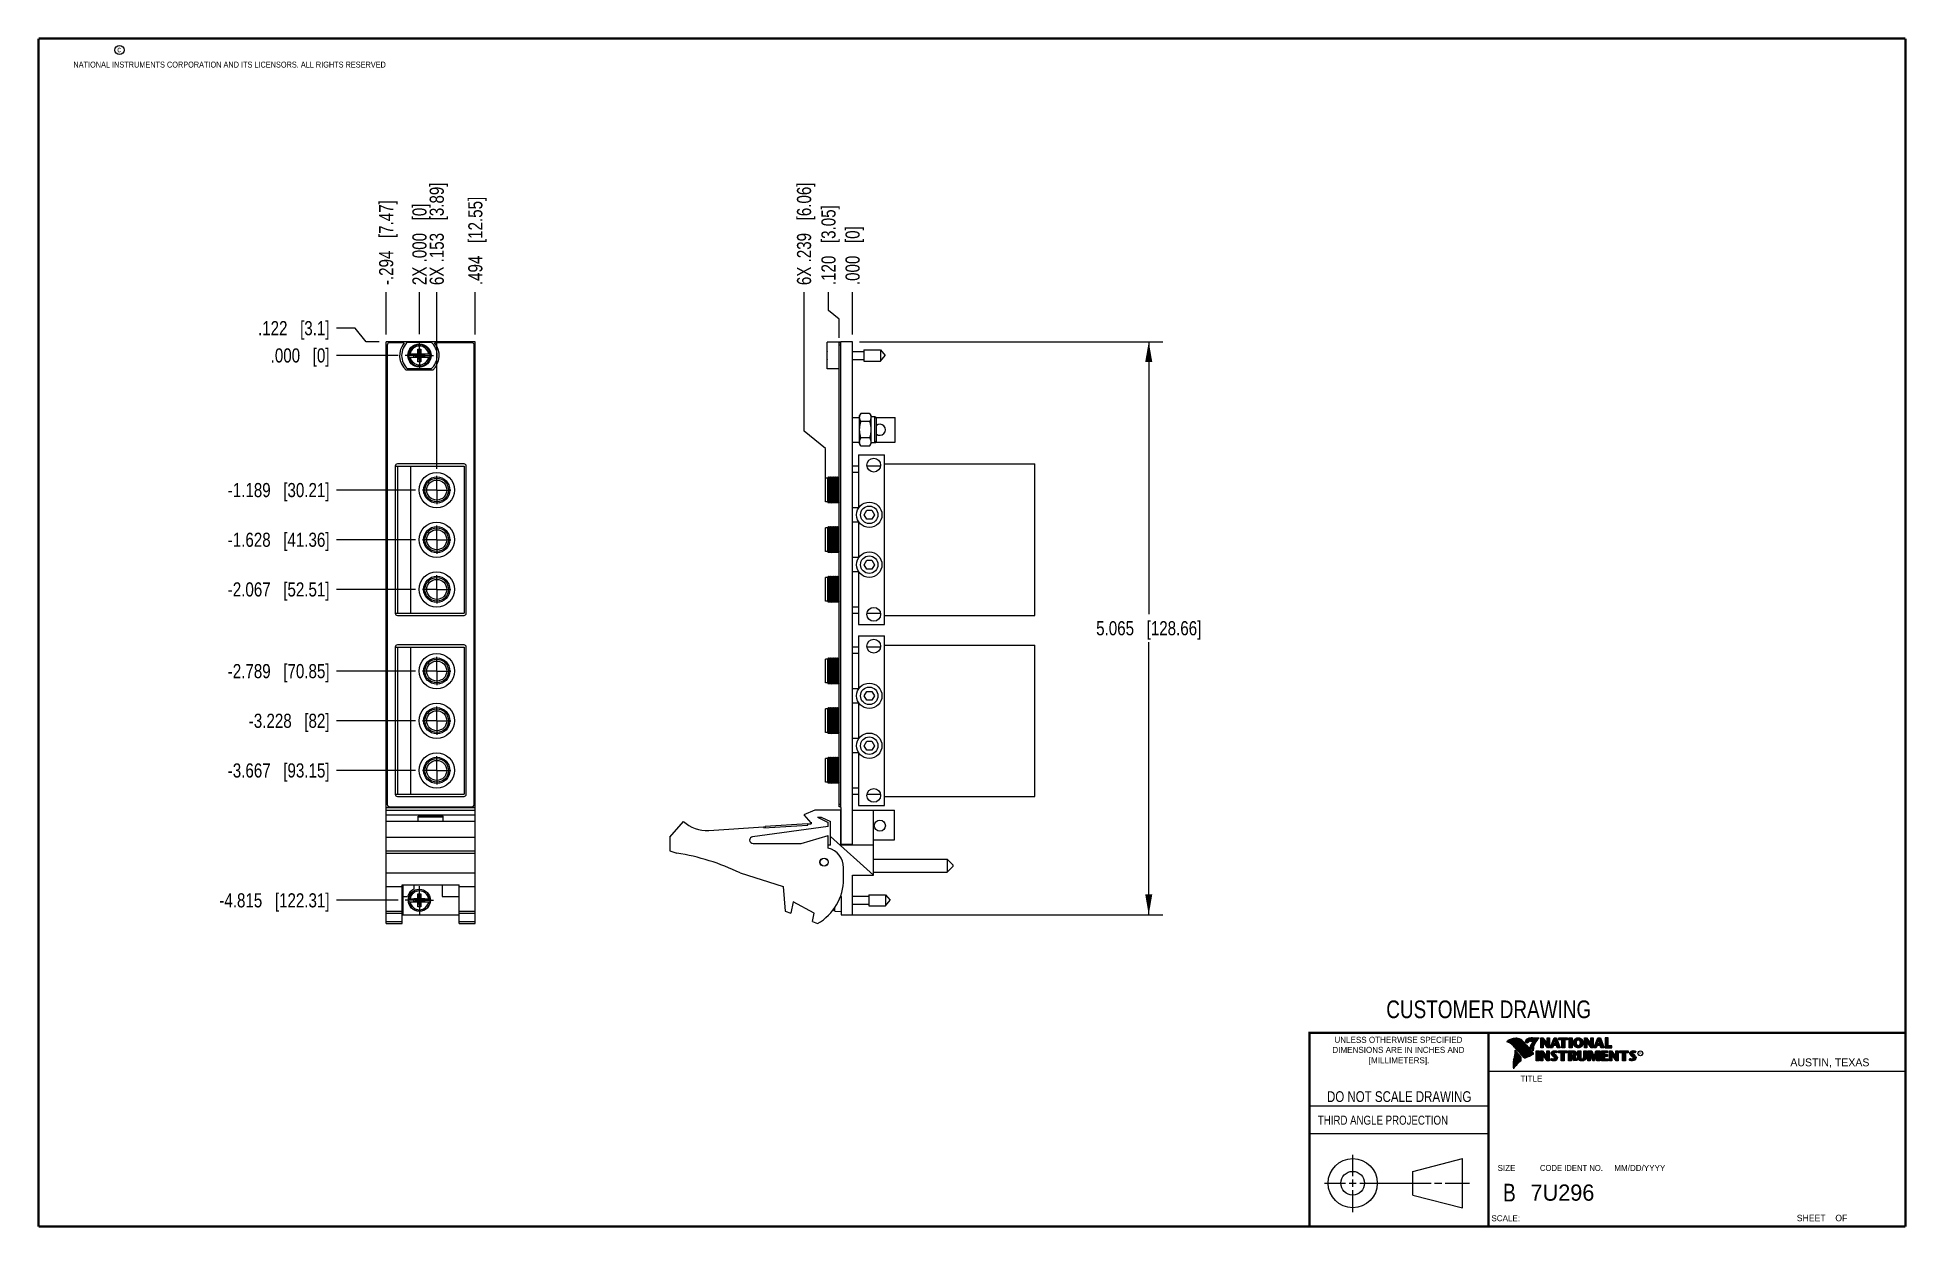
# Model space of a CAD drawing. Header units: inches. Extents: x 0.2 to 16.8, y 0.2 to 10.8.
import ezdxf

# ---------------------------------------------------------------- set-up
doc = ezdxf.new("R2010")
doc.units = ezdxf.units.IN
doc.header["$LTSCALE"] = 0.935
doc.header["$MEASUREMENT"] = 0
doc.linetypes.add('CENTER', pattern=[0.6, 0.375, -0.075, 0.075, -0.075])
doc.layers.get('0').update_dxf_attribs({"linetype": 'CONTINUOUS'})
doc.layers.add('02___PRT_ALL_AXES', color=7, linetype='CONTINUOUS')
doc.layers.add('DIMENSIONS', color=7, linetype='CONTINUOUS')
doc.styles.get("Standard").update_dxf_attribs({"font": 'txt', "width": 0.8})
doc.styles.add('TEXTSTYLE_2', font='txt')
doc.styles.add('TEXTSTYLE_3', font='txt', dxfattribs={"width": 0.95})
doc.dimstyles.new('DIMSTYLE_1', dxfattribs={"dimtxt": 0.125, "dimasz": 0.18, "dimexe": 0.18, "dimexo": 0.0625, "dimgap": 0.09, "dimtad": 0, "dimtih": 1, "dimtoh": 1, "dimdec": 3, "dimzin": 4, "dimdsep": 46, "dimtxsty": 'STANDARD', "dimblk": '_FILLED', "dimblk1": '_FILLED', "dimblk2": '_FILLED', "dimcen": 0.09, "dimadec": 0, "dimazin": 0, "dimtp": 0.01, "dimtm": 0.01, "dimtfac": 1, "dimtdec": 3, "dimtofl": 0, "dimtmove": 0, "dimatfit": 3, "dimldrblk": '_FILLED', "dimfxl": 1, "dimtolj": 1, "dimtzin": 4, "dimarcsym": 0})
doc.dimstyles.new('DIMSTYLE_2', dxfattribs={"dimtxt": 0.125, "dimasz": 0.18, "dimexe": 0.18, "dimexo": 0.0625, "dimgap": 0.09, "dimtad": 0, "dimtih": 1, "dimtoh": 1, "dimdec": 3, "dimzin": 4, "dimdsep": 46, "dimtxsty": 'STANDARD', "dimblk": '_FILLED', "dimblk1": '_FILLED', "dimblk2": '_FILLED', "dimcen": 0.09, "dimadec": 0, "dimazin": 0, "dimtp": 0.01, "dimtm": 0.01, "dimtfac": 1, "dimtdec": 3, "dimtofl": 0, "dimtmove": 0, "dimatfit": 3, "dimldrblk": '_FILLED', "dimfxl": 1, "dimtolj": 1, "dimtzin": 4, "dimarcsym": 0})

msp = doc.modelspace()

# ---------------------------------------------------------------- texts
at = {"color": 2, "linetype": 'CONTINUOUS', "attachment_point": 1, "line_spacing_factor": 0.9}
for s, insert, char_height, width in [('c', (0.946, 10.6893), 0.053, 0.0424), ('NATIONAL INSTRUMENTS CORPORATION AND ITS LICENSORS. ALL RIGHTS RESERVED', (0.5583, 10.5546), 0.053, 3.0104), ('THIRD ANGLE PROJECTION', (11.5564, 1.2384), 0.08, 1.408)]:
    msp.add_mtext(s, dxfattribs=dict(at, insert=insert, char_height=char_height, width=width))
at = {"color": 7, "linetype": 'CONTINUOUS', "attachment_point": 2, "line_spacing_factor": 0.9}
for s, insert, char_height, width in [('CUSTOMER DRAWING', (13.0668, 2.2564), 0.15625, 2), ('DO NOT SCALE DRAWING', (12.2754, 1.4542), 0.095, 1.52), ('B', (13.2497, 0.6361), 0.1562, 0.125)]:
    msp.add_mtext(s, dxfattribs=dict(at, insert=insert, char_height=char_height, width=width))
at = {"color": 2, "linetype": 'CONTINUOUS', "line_spacing_factor": 0.9}
for s, insert, char_height, width, attachment_point, style in [('DIMENSIONS ARE IN INCHES AND', (12.2688, 1.8465), 0.053254, 1.491112, 2, 'TEXTSTYLE_2'), ('UNLESS OTHERWISE SPECIFIED', (12.2688, 1.9352), 0.053254, 1.384604, 2, 'TEXTSTYLE_2'), ('[MILLIMETERS].', (12.2746, 1.7548), 0.053254, 0.745556, 2, 'TEXTSTYLE_2'), ('R', (14.3971, 1.8), 0.0217, 0.021738, 1, 'TEXTSTYLE_2'), ('AUSTIN, TEXAS', (15.7327, 1.7441), 0.069617, 0.905021, 1, 'TEXTSTYLE_2'), ('TITLE', (13.3474, 1.593), 0.05325, 0.26627, 1, 'TEXTSTYLE_2'), ('SIZE', (13.1451, 0.8027), 0.05325, 0.213016, 1, 'TEXTSTYLE_2'), ('CODE IDENT NO.', (13.7978, 0.8027), 0.053254, 0.708278, 2, 'TEXTSTYLE_3'), ('MM/DD/YYYY', (14.1765, 0.8027), 0.05325, 0.53254, 1, 'TEXTSTYLE_2'), ('SCALE:', (13.0904, 0.3585), 0.05325, 0.319524, 1, 'TEXTSTYLE_2'), ('SHEET    OF', (15.7892, 0.3625), 0.057262, 0.629882, 1, 'TEXTSTYLE_2')]:
    msp.add_mtext(s, dxfattribs=dict(at, insert=insert, char_height=char_height, width=width, attachment_point=attachment_point, style=style))
at = {"color": 7, "linetype": 'CONTINUOUS', "insert": (13.4363, 0.6298), "char_height": 0.14316, "width": 0.715775, "attachment_point": 1, "line_spacing_factor": 0.9, "style": 'TEXTSTYLE_2'}
msp.add_mtext('7U296', dxfattribs=at)

# ---------------------------------------------------------------- blocks, each defined once
blk = doc.blocks.new('*D0')
at = {"layer": 'DIMENSIONS', "color": 2, "linetype": 'CONTINUOUS'}
for p, q in [((7.232, 8.354), (7.232, 8.517)), ((7.325, 8.279), (7.232, 8.354)), ((7.325, 8.112), (7.325, 8.279))]:
    blk.add_line(p, q, dxfattribs=at)
at = {"layer": 'DIMENSIONS', "color": 2, "linetype": 'CONTINUOUS', "insert": (7.169, 8.579), "char_height": 0.125, "width": 1.125, "attachment_point": 1, "rotation": 90, "line_spacing_factor": 0.9}
blk.add_mtext('.120{\\Ftxt.shx;\\W1.000000;\\H0.125000; }[3.05]', dxfattribs=at)
blk = doc.blocks.new('_FILLED')
at = {"color": 0, "linetype": 'BYBLOCK'}
blk.add_solid([(0, 0), (-1, 0.174), (-1, -0.174)], dxfattribs=at)
blk = doc.blocks.new('*D1')
at = {"layer": 'DIMENSIONS', "color": 2, "linetype": 'CONTINUOUS'}
blk.add_line((7.445, 8.142), (7.445, 8.517), dxfattribs=at)
at = {"layer": 'DIMENSIONS', "color": 2, "linetype": 'CONTINUOUS', "insert": (7.382, 8.579), "char_height": 0.125, "width": 0.825, "attachment_point": 1, "rotation": 90, "line_spacing_factor": 0.9}
blk.add_mtext('.000{\\Ftxt.shx;\\W1.000000;\\H0.125000; }[0]', dxfattribs=at)
blk = doc.blocks.new('*D2')
at = {"layer": 'DIMENSIONS', "color": 2, "linetype": 'CONTINUOUS'}
for p, q in [((7.016, 7.289), (7.016, 8.517)), ((7.206, 7.134), (7.016, 7.289)), ((7.206, 6.83), (7.206, 7.134))]:
    blk.add_line(p, q, dxfattribs=at)
at = {"layer": 'DIMENSIONS', "color": 2, "linetype": 'CONTINUOUS', "insert": (6.953, 8.579), "char_height": 0.125, "width": 1.425, "attachment_point": 1, "rotation": 90, "line_spacing_factor": 0.9}
blk.add_mtext('6X .239{\\Ftxt.shx;\\W1.000000;\\H0.125000; }[6.06]', dxfattribs=at)
blk = doc.blocks.new('*D3')
at = {"layer": 'DIMENSIONS', "color": 2, "linetype": 'CONTINUOUS'}
for p, q in [((7.507, 8.079), (10.187, 8.079)), ((10.062, 8.079), (10.062, 5.672)), ((10.062, 3.014), (10.062, 5.422)), ((7.407, 3.014), (10.187, 3.014))]:
    blk.add_line(p, q, dxfattribs=at)
at = {"layer": 'DIMENSIONS', "color": 2, "linetype": 'CONTINUOUS', "xscale": 0.18, "yscale": 0.18, "zscale": 0.18}
for p, rotation in [((10.062, 8.079), 90), ((10.062, 3.014), 270)]:
    blk.add_blockref('_FILLED', p, dxfattribs=dict(at, rotation=rotation))
at = {"layer": 'DIMENSIONS', "color": 2, "linetype": 'CONTINUOUS', "insert": (10.062, 5.609), "char_height": 0.125, "width": 1.425, "attachment_point": 2, "line_spacing_factor": 0.9}
blk.add_mtext('5.065{\\Ftxt.shx;\\W1.000000;\\H0.125000; }[128.66]', dxfattribs=at)
blk = doc.blocks.new('*D4')
at = {"layer": 'DIMENSIONS', "color": 2, "linetype": 'CONTINUOUS'}
blk.add_line((4.11, 8.142), (4.11, 8.517), dxfattribs=at)
at = {"layer": 'DIMENSIONS', "color": 2, "linetype": 'CONTINUOUS', "insert": (4.048, 8.579), "char_height": 0.125, "width": 1.225, "attachment_point": 1, "rotation": 90, "line_spacing_factor": 0.9}
blk.add_mtext('.494{\\Ftxt.shx;\\W1.000000;\\H0.125000; }[12.55]', dxfattribs=at)
blk = doc.blocks.new('*D5')
at = {"layer": 'DIMENSIONS', "color": 2, "linetype": 'CONTINUOUS'}
blk.add_line((3.616, 8.145), (3.616, 8.517), dxfattribs=at)
at = {"layer": 'DIMENSIONS', "color": 2, "linetype": 'CONTINUOUS', "insert": (3.554, 8.579), "char_height": 0.125, "width": 1.125, "attachment_point": 1, "rotation": 90, "line_spacing_factor": 0.9}
blk.add_mtext('2X .000{\\Ftxt.shx;\\W1.000000;\\H0.125000; }[0]', dxfattribs=at)
blk = doc.blocks.new('*D6')
at = {"layer": 'DIMENSIONS', "color": 2, "linetype": 'CONTINUOUS'}
blk.add_line((3.322, 8.142), (3.322, 8.517), dxfattribs=at)
at = {"layer": 'DIMENSIONS', "color": 2, "linetype": 'CONTINUOUS', "insert": (3.26, 8.579), "char_height": 0.125, "width": 1.225, "attachment_point": 1, "rotation": 90, "line_spacing_factor": 0.9}
blk.add_mtext('-.294{\\Ftxt.shx;\\W1.000000;\\H0.125000; }[7.47]', dxfattribs=at)
blk = doc.blocks.new('*D7')
at = {"layer": 'DIMENSIONS', "color": 2, "linetype": 'CONTINUOUS'}
blk.add_line((3.769, 6.955), (3.769, 8.517), dxfattribs=at)
at = {"layer": 'DIMENSIONS', "color": 2, "linetype": 'CONTINUOUS', "insert": (3.707, 8.579), "char_height": 0.125, "width": 1.425, "attachment_point": 1, "rotation": 90, "line_spacing_factor": 0.9}
blk.add_mtext('6X .153{\\Ftxt.shx;\\W1.000000;\\H0.125000; }[3.89]', dxfattribs=at)
blk = doc.blocks.new('*D8')
at = {"layer": 'DIMENSIONS', "color": 2, "linetype": 'CONTINUOUS'}
for p, q in [((3.049, 8.198), (2.885, 8.198)), ((3.145, 8.079), (3.049, 8.198)), ((3.26, 8.079), (3.145, 8.079))]:
    blk.add_line(p, q, dxfattribs=at)
at = {"layer": 'DIMENSIONS', "color": 2, "linetype": 'CONTINUOUS', "insert": (2.822, 8.261), "char_height": 0.125, "width": 1.025, "attachment_point": 3, "line_spacing_factor": 0.9}
blk.add_mtext('.122{\\Ftxt.shx;\\W1.000000;\\H0.125000; }[3.1]', dxfattribs=at)
blk = doc.blocks.new('*D9')
at = {"layer": 'DIMENSIONS', "color": 2, "linetype": 'CONTINUOUS'}
blk.add_line((3.429, 7.957), (2.885, 7.957), dxfattribs=at)
at = {"layer": 'DIMENSIONS', "color": 2, "linetype": 'CONTINUOUS', "insert": (2.822, 8.02), "char_height": 0.125, "width": 0.825, "attachment_point": 3, "line_spacing_factor": 0.9}
blk.add_mtext('.000{\\Ftxt.shx;\\W1.000000;\\H0.125000; }[0]', dxfattribs=at)
blk = doc.blocks.new('*D10')
at = {"layer": 'DIMENSIONS', "color": 2, "linetype": 'CONTINUOUS'}
blk.add_line((3.582, 6.768), (2.885, 6.768), dxfattribs=at)
at = {"layer": 'DIMENSIONS', "color": 2, "linetype": 'CONTINUOUS', "insert": (2.822, 6.83), "char_height": 0.125, "width": 1.425, "attachment_point": 3, "line_spacing_factor": 0.9}
blk.add_mtext('-1.189{\\Ftxt.shx;\\W1.000000;\\H0.125000; }[30.21]', dxfattribs=at)
blk = doc.blocks.new('*D11')
at = {"layer": 'DIMENSIONS', "color": 2, "linetype": 'CONTINUOUS'}
blk.add_line((3.582, 6.329), (2.885, 6.329), dxfattribs=at)
at = {"layer": 'DIMENSIONS', "color": 2, "linetype": 'CONTINUOUS', "insert": (2.822, 6.391), "char_height": 0.125, "width": 1.425, "attachment_point": 3, "line_spacing_factor": 0.9}
blk.add_mtext('-1.628{\\Ftxt.shx;\\W1.000000;\\H0.125000; }[41.36]', dxfattribs=at)
blk = doc.blocks.new('*D12')
at = {"layer": 'DIMENSIONS', "color": 2, "linetype": 'CONTINUOUS'}
blk.add_line((3.582, 5.89), (2.885, 5.89), dxfattribs=at)
at = {"layer": 'DIMENSIONS', "color": 2, "linetype": 'CONTINUOUS', "insert": (2.822, 5.952), "char_height": 0.125, "width": 1.425, "attachment_point": 3, "line_spacing_factor": 0.9}
blk.add_mtext('-2.067{\\Ftxt.shx;\\W1.000000;\\H0.125000; }[52.51]', dxfattribs=at)
blk = doc.blocks.new('*D13')
at = {"layer": 'DIMENSIONS', "color": 2, "linetype": 'CONTINUOUS'}
blk.add_line((3.582, 5.168), (2.885, 5.168), dxfattribs=at)
at = {"layer": 'DIMENSIONS', "color": 2, "linetype": 'CONTINUOUS', "insert": (2.822, 5.23), "char_height": 0.125, "width": 1.425, "attachment_point": 3, "line_spacing_factor": 0.9}
blk.add_mtext('-2.789{\\Ftxt.shx;\\W1.000000;\\H0.125000; }[70.85]', dxfattribs=at)
blk = doc.blocks.new('*D14')
at = {"layer": 'DIMENSIONS', "color": 2, "linetype": 'CONTINUOUS'}
blk.add_line((3.582, 4.729), (2.885, 4.729), dxfattribs=at)
at = {"layer": 'DIMENSIONS', "color": 2, "linetype": 'CONTINUOUS', "insert": (2.822, 4.791), "char_height": 0.125, "width": 1.125, "attachment_point": 3, "line_spacing_factor": 0.9}
blk.add_mtext('-3.228{\\Ftxt.shx;\\W1.000000;\\H0.125000; }[82]', dxfattribs=at)
blk = doc.blocks.new('*D15')
at = {"layer": 'DIMENSIONS', "color": 2, "linetype": 'CONTINUOUS'}
blk.add_line((3.582, 4.29), (2.885, 4.29), dxfattribs=at)
at = {"layer": 'DIMENSIONS', "color": 2, "linetype": 'CONTINUOUS', "insert": (2.822, 4.352), "char_height": 0.125, "width": 1.425, "attachment_point": 3, "line_spacing_factor": 0.9}
blk.add_mtext('-3.667{\\Ftxt.shx;\\W1.000000;\\H0.125000; }[93.15]', dxfattribs=at)
blk = doc.blocks.new('*D16')
at = {"layer": 'DIMENSIONS', "color": 2, "linetype": 'CONTINUOUS'}
blk.add_line((3.429, 3.142), (2.885, 3.142), dxfattribs=at)
at = {"layer": 'DIMENSIONS', "color": 2, "linetype": 'CONTINUOUS', "insert": (2.822, 3.204), "char_height": 0.125, "width": 1.525, "attachment_point": 3, "line_spacing_factor": 0.9}
blk.add_mtext('-4.815{\\Ftxt.shx;\\W1.000000;\\H0.125000; }[122.31]', dxfattribs=at)

# ---------------------------------------------------------------- dimensions: what is measured, and where the dimension line sits
at = {"layer": 'DIMENSIONS', "color": 2, "linetype": 'CONTINUOUS'}
for feature_location, offset, dtype, origin, text, picture, middle in [((3.7695, 6.9553), (0, 1.5614), 1, (3.6164, 6.8928), '6X <>', '*D7', (3.7695, 9.2917)), ((7.2060176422, 6.8302081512), (-0.1901331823, 1.6864724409), 0, (7.4447026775, 6.7677081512), '6X <>', '*D2', (7.0158844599, 9.2916805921)), ((3.3224, 8.1417), (0, 0.375), 1, (3.6164, 8.0792), '-<>', '*D6', (3.3224, 9.1917)), ((3.616359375, 8.1447805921), (0, 0.3719), 1, (3.616359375, 8.0822805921), '2X <>', '*D5', (3.616359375, 9.1416805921)), ((3.4288, 3.142), (-0.5439, 0), 0, (3.4913, 7.9572), '-<>', '*D16', (1.8099, 3.142)), ((3.58186, 6.76771), (-0.697, 0), 0, (3.64436, 7.95718), '-<>', '*D10', (1.85986, 6.76771)), ((3.58186, 6.32871), (-0.697, 0), 0, (3.64436, 7.95718), '-<>', '*D11', (1.85986, 6.32871)), ((3.58186, 5.88971), (-0.697, 0), 0, (3.64436, 7.95718), '-<>', '*D12', (1.85986, 5.88971)), ((3.58186, 5.16771), (-0.697, 0), 0, (3.64436, 7.95718), '-<>', '*D13', (1.85986, 5.16771)), ((3.58186, 4.28971), (-0.697, 0), 0, (3.64436, 7.95718), '-<>', '*D15', (1.85986, 4.28971)), ((3.58186, 4.72871), (-0.697, 0), 0, (3.64436, 7.95718), '-<>', '*D14', (2.00986, 4.72871))]:
    dim = msp.add_ordinate_dim(feature_location=feature_location, offset=offset, dtype=dtype, origin=origin, text=text, dimstyle='DIMSTYLE_1', dxfattribs=at)
    dim.commit()
    dim.dimension.update_dxf_attribs({"geometry": picture, "text_midpoint": middle})
for feature_location, offset, dtype, origin, picture, middle in [((4.1104, 8.1417), (0, 0.375), 1, (3.6164, 8.0823), '*D4', (4.1104, 9.1917)), ((7.3247026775, 8.1116805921), (-0.0930323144, 0.405), 0, (7.4447026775, 8.0791805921), '*D0', (7.2316703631, 9.1416805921)), ((7.4447026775, 8.1416805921), (0, 0.375), 1, (7.4447026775, 8.0791805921), '*D1', (7.4447026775, 8.9916805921)), ((3.2599, 8.0792), (-0.375, 0.1191), 0, (3.4913, 7.9572), '*D8', (2.0599, 8.1982)), ((3.428759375, 7.9571805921), (-0.5439, 0), 0, (3.491259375, 7.9571805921), '*D9', (2.159859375, 7.9571805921))]:
    dim = msp.add_ordinate_dim(feature_location=feature_location, offset=offset, dtype=dtype, origin=origin, dimstyle='DIMSTYLE_1', dxfattribs=at)
    dim.commit()
    dim.dimension.update_dxf_attribs({"geometry": picture, "text_midpoint": middle})
dim = msp.add_linear_dim(base=(10.0624, 3.014), p1=(7.5072, 8.0792), p2=(7.4072, 3.014), angle=270, dimstyle='DIMSTYLE_2', dxfattribs=at)
dim.commit()
dim.dimension.update_dxf_attribs({"geometry": '*D3', "text_midpoint": (9.9124, 5.5466), "dimtype": 160})

# ---------------------------------------------------------------- linework, layer by layer
at = {"color": 7, "linetype": 'CONTINUOUS'}
for p, q in [((3.3224, 2.937), (3.3224, 8.0792)), ((4.1104, 8.0792), (3.3224, 8.0792)), ((3.3324, 8.0492), (3.3324, 3.9892)), ((3.4819, 8.0692), (3.3524, 8.0692)), ((3.5126, 8.0757), (3.7201, 8.0757)), ((3.5217, 7.971), (3.6046, 7.971)), ((3.5217, 7.9434), (3.6046, 7.9434)), ((3.5678, 7.9455), (3.5678, 7.9689)), ((3.5678, 7.9455), (3.6649, 7.9689)), ((3.6046, 7.9689), (3.5678, 7.9689)), ((3.5678, 7.9689), (3.6649, 7.9455)), ((3.5678, 7.9455), (3.6046, 7.9455)), ((3.6026, 7.9001), (3.6301, 8.0143)), ((3.6026, 7.971), (3.6026, 8.0143)), ((3.6301, 7.9001), (3.6026, 8.0143)), ((3.6026, 8.0143), (3.6301, 8.0143)), ((3.6026, 7.9001), (3.6026, 7.9434)), ((3.6046, 7.971), (3.6046, 7.9689)), ((3.6046, 7.9455), (3.6281, 7.9689)), ((3.6281, 7.9455), (3.6046, 7.9689)), ((3.6046, 7.9434), (3.6046, 7.9455)), ((3.6281, 7.971), (3.6281, 7.9689)), ((3.6281, 7.971), (3.711, 7.971)), ((3.6649, 7.9689), (3.6281, 7.9689)), ((3.6281, 7.9434), (3.6281, 7.9455)), ((3.6281, 7.9455), (3.6649, 7.9455)), ((3.6281, 7.9434), (3.711, 7.9434)), ((3.6301, 8.0143), (3.6301, 7.971)), ((3.6301, 7.9434), (3.6301, 7.9001)), ((3.6649, 7.9455), (3.6649, 7.9689)), ((4.0804, 8.0692), (3.7508, 8.0692)), ((4.1004, 3.9892), (4.1004, 8.0492)), ((4.1104, 2.937), (4.1104, 8.0792)), ((7.2197, 7.971), (7.2176, 7.971)), ((7.2176, 7.9434), (7.2197, 7.9434)), ((7.2197, 7.8387), (7.2197, 8.0757)), ((7.3397, 8.0757), (7.2197, 8.0757)), ((7.3247, 3.9692), (7.3247, 8.0692)), ((7.3397, 8.0692), (7.3247, 8.0692)), ((7.3397, 8.0492), (7.3247, 8.0492)), ((7.3397, 3.9612), (7.3397, 8.0792)), ((7.4447, 8.0792), (7.3397, 8.0792)), ((7.4447, 3.629), (7.4447, 8.0792)), ((7.4447, 7.9922), (7.5434, 7.9922)), ((7.5434, 8.0064), (7.5434, 7.908)), ((7.5434, 8.0064), (7.6915, 8.0064)), ((7.6915, 8.0064), (7.6915, 7.908)), ((7.6915, 8.0064), (7.7328, 7.9572)), ((7.6915, 7.908), (7.7328, 7.9572)), ((3.7346, 7.8282), (3.4981, 7.8282)), ((3.7201, 7.8387), (3.5126, 7.8387)), ((3.6301, 7.9001), (3.6026, 7.9001)), ((7.3247, 7.8387), (7.2197, 7.8387)), ((7.4447, 7.9221), (7.5434, 7.9221)), ((7.5434, 7.908), (7.6915, 7.908)), ((7.5182, 7.4455), (7.5067, 7.4257)), ((7.5952, 7.4455), (7.5182, 7.4455)), ((7.5952, 7.4455), (7.6067, 7.4257)), ((7.4447, 7.4098), (7.5067, 7.4098)), ((7.5067, 7.1767), (7.5067, 7.4257)), ((7.5952, 7.3733), (7.5182, 7.3733)), ((7.6067, 7.4257), (7.6067, 7.1767)), ((7.6402, 7.4162), (7.6067, 7.4162)), ((7.6402, 7.1862), (7.6402, 7.4162)), ((7.6522, 7.4098), (7.8197, 7.4098)), ((7.6547, 7.2007), (7.6547, 7.4017)), ((7.8197, 7.1918), (7.8197, 7.4098)), ((7.4447, 7.1918), (7.5067, 7.1918)), ((7.5182, 7.1568), (7.5067, 7.1767)), ((7.5952, 7.229), (7.5182, 7.229)), ((7.5952, 7.1568), (7.5182, 7.1568)), ((7.5952, 7.1568), (7.6067, 7.1767)), ((7.6402, 7.1862), (7.6067, 7.1862)), ((7.6517, 7.1918), (7.8197, 7.1918)), ((3.4024, 6.9792), (3.4024, 5.6792)), ((3.4024, 6.9792), (4.0104, 6.9792)), ((3.4218, 6.9792), (3.4218, 5.6792)), ((4.0104, 6.9992), (3.4224, 6.9992)), ((3.5414, 5.6792), (3.5414, 6.9792)), ((4.0104, 6.9792), (4.0104, 5.6792)), ((4.0304, 5.6792), (4.0304, 6.9792)), ((7.4973, 6.9792), (7.4447, 6.9792)), ((7.4973, 7.0787), (7.4973, 6.6097)), ((7.4973, 7.0787), (7.7257, 7.0787)), ((7.6915, 6.9792), (7.5708, 6.9792)), ((7.7257, 5.5787), (7.7257, 7.0787)), ((7.7257, 6.998), (9.0547, 6.998)), ((9.0547, 5.6594), (9.0547, 6.998)), ((7.206, 6.6634), (7.206, 6.872)), ((7.2257, 6.872), (7.206, 6.872)), ((7.2313, 6.8835), (7.2257, 6.872)), ((7.2257, 6.6634), (7.2257, 6.872)), ((7.2313, 6.652), (7.2313, 6.8835)), ((7.2381, 6.872), (7.2313, 6.8835)), ((7.2437, 6.8835), (7.2381, 6.872)), ((7.2381, 6.6634), (7.2381, 6.872)), ((7.2437, 6.652), (7.2437, 6.8835)), ((7.2506, 6.872), (7.2437, 6.8835)), ((7.2561, 6.8835), (7.2506, 6.872)), ((7.2506, 6.6634), (7.2506, 6.872)), ((7.2561, 6.652), (7.2561, 6.8835)), ((7.263, 6.872), (7.2561, 6.8835)), ((7.2686, 6.8835), (7.263, 6.872)), ((7.263, 6.6634), (7.263, 6.872)), ((7.2686, 6.652), (7.2686, 6.8835)), ((7.2754, 6.872), (7.2686, 6.8835)), ((7.281, 6.8835), (7.2754, 6.872)), ((7.2754, 6.6634), (7.2754, 6.872)), ((7.281, 6.652), (7.281, 6.8835)), ((7.2878, 6.872), (7.281, 6.8835)), ((7.2934, 6.8835), (7.2878, 6.872)), ((7.2878, 6.6634), (7.2878, 6.872)), ((7.2934, 6.652), (7.2934, 6.8835)), ((7.3003, 6.872), (7.2934, 6.8835)), ((7.3059, 6.8835), (7.3003, 6.872)), ((7.3003, 6.6634), (7.3003, 6.872)), ((7.3059, 6.652), (7.3059, 6.8835)), ((7.3127, 6.872), (7.3059, 6.8835)), ((7.3183, 6.8835), (7.3127, 6.872)), ((7.3127, 6.6634), (7.3127, 6.872)), ((7.3183, 6.652), (7.3183, 6.8835)), ((7.3247, 6.8728), (7.3183, 6.8835)), ((7.4973, 6.924), (7.4447, 6.924)), ((7.2257, 6.6634), (7.206, 6.6634)), ((7.2313, 6.652), (7.2257, 6.6634)), ((7.2381, 6.6634), (7.2313, 6.652)), ((7.2437, 6.652), (7.2381, 6.6634)), ((7.2506, 6.6634), (7.2437, 6.652)), ((7.2561, 6.652), (7.2506, 6.6634)), ((7.263, 6.6634), (7.2561, 6.652)), ((7.2686, 6.652), (7.263, 6.6634)), ((7.2754, 6.6634), (7.2686, 6.652)), ((7.281, 6.652), (7.2754, 6.6634)), ((7.2878, 6.6634), (7.281, 6.652)), ((7.2934, 6.652), (7.2878, 6.6634)), ((7.3003, 6.6634), (7.2934, 6.652)), ((7.3059, 6.652), (7.3003, 6.6634)), ((7.3127, 6.6634), (7.3059, 6.652)), ((7.3183, 6.652), (7.3127, 6.6634)), ((7.3247, 6.6627), (7.3183, 6.652)), ((7.4973, 6.6115), (7.4447, 6.6115)), ((7.2313, 6.4445), (7.2257, 6.433)), ((7.2313, 6.213), (7.2313, 6.4445)), ((7.2381, 6.433), (7.2313, 6.4445)), ((7.2437, 6.4445), (7.2381, 6.433)), ((7.2437, 6.213), (7.2437, 6.4445)), ((7.2506, 6.433), (7.2437, 6.4445)), ((7.2561, 6.4445), (7.2506, 6.433)), ((7.2561, 6.213), (7.2561, 6.4445)), ((7.263, 6.433), (7.2561, 6.4445)), ((7.2686, 6.4445), (7.263, 6.433)), ((7.2686, 6.213), (7.2686, 6.4445)), ((7.2754, 6.433), (7.2686, 6.4445)), ((7.281, 6.4445), (7.2754, 6.433)), ((7.281, 6.213), (7.281, 6.4445)), ((7.2878, 6.433), (7.281, 6.4445)), ((7.2934, 6.4445), (7.2878, 6.433)), ((7.2934, 6.213), (7.2934, 6.4445)), ((7.3003, 6.433), (7.2934, 6.4445)), ((7.3059, 6.4445), (7.3003, 6.433)), ((7.3059, 6.213), (7.3059, 6.4445)), ((7.3127, 6.433), (7.3059, 6.4445)), ((7.3183, 6.4445), (7.3127, 6.433)), ((7.3183, 6.213), (7.3183, 6.4445)), ((7.3247, 6.4338), (7.3183, 6.4445)), ((7.4973, 6.485), (7.4447, 6.485)), ((7.4973, 6.4887), (7.4973, 6.1687)), ((7.5464, 6.5492), (7.5691, 6.5886)), ((7.5691, 6.5098), (7.5464, 6.5492)), ((7.5691, 6.5886), (7.6145, 6.5886)), ((7.6145, 6.5098), (7.5691, 6.5098)), ((7.6145, 6.5886), (7.6373, 6.5492)), ((7.6373, 6.5492), (7.6145, 6.5098)), ((7.206, 6.2244), (7.206, 6.433)), ((7.2257, 6.433), (7.206, 6.433)), ((7.2257, 6.2244), (7.2257, 6.433)), ((7.2381, 6.2244), (7.2381, 6.433)), ((7.2506, 6.2244), (7.2506, 6.433)), ((7.263, 6.2244), (7.263, 6.433)), ((7.2754, 6.2244), (7.2754, 6.433)), ((7.2878, 6.2244), (7.2878, 6.433)), ((7.3003, 6.2244), (7.3003, 6.433)), ((7.3127, 6.2244), (7.3127, 6.433)), ((7.2257, 6.2244), (7.206, 6.2244)), ((7.2313, 6.213), (7.2257, 6.2244)), ((7.2381, 6.2244), (7.2313, 6.213)), ((7.2437, 6.213), (7.2381, 6.2244)), ((7.2506, 6.2244), (7.2437, 6.213)), ((7.2561, 6.213), (7.2506, 6.2244)), ((7.263, 6.2244), (7.2561, 6.213)), ((7.2686, 6.213), (7.263, 6.2244)), ((7.2754, 6.2244), (7.2686, 6.213)), ((7.281, 6.213), (7.2754, 6.2244)), ((7.2878, 6.2244), (7.281, 6.213)), ((7.2934, 6.213), (7.2878, 6.2244)), ((7.3003, 6.2244), (7.2934, 6.213)), ((7.3059, 6.213), (7.3003, 6.2244)), ((7.3127, 6.2244), (7.3059, 6.213)), ((7.3183, 6.213), (7.3127, 6.2244)), ((7.3247, 6.2237), (7.3183, 6.213)), ((7.4973, 6.1725), (7.4447, 6.1725)), ((7.5464, 6.1082), (7.5691, 6.1476)), ((7.5691, 6.1476), (7.6145, 6.1476)), ((7.6145, 6.1476), (7.6373, 6.1082)), ((7.206, 5.7854), (7.206, 5.994)), ((7.2257, 5.994), (7.206, 5.994)), ((7.2313, 6.0055), (7.2257, 5.994)), ((7.2257, 5.7854), (7.2257, 5.994)), ((7.2313, 5.774), (7.2313, 6.0055)), ((7.2381, 5.994), (7.2313, 6.0055)), ((7.2437, 6.0055), (7.2381, 5.994)), ((7.2381, 5.7854), (7.2381, 5.994)), ((7.2437, 5.774), (7.2437, 6.0055)), ((7.2506, 5.994), (7.2437, 6.0055)), ((7.2561, 6.0055), (7.2506, 5.994)), ((7.2506, 5.7854), (7.2506, 5.994)), ((7.2561, 5.774), (7.2561, 6.0055)), ((7.263, 5.994), (7.2561, 6.0055)), ((7.2686, 6.0055), (7.263, 5.994)), ((7.263, 5.7854), (7.263, 5.994)), ((7.2686, 5.774), (7.2686, 6.0055)), ((7.2754, 5.994), (7.2686, 6.0055)), ((7.281, 6.0055), (7.2754, 5.994)), ((7.2754, 5.7854), (7.2754, 5.994)), ((7.281, 5.774), (7.281, 6.0055)), ((7.2878, 5.994), (7.281, 6.0055)), ((7.2934, 6.0055), (7.2878, 5.994)), ((7.2878, 5.7854), (7.2878, 5.994)), ((7.2934, 5.774), (7.2934, 6.0055)), ((7.3003, 5.994), (7.2934, 6.0055)), ((7.3059, 6.0055), (7.3003, 5.994)), ((7.3003, 5.7854), (7.3003, 5.994)), ((7.3059, 5.774), (7.3059, 6.0055)), ((7.3127, 5.994), (7.3059, 6.0055)), ((7.3183, 6.0055), (7.3127, 5.994)), ((7.3127, 5.7854), (7.3127, 5.994)), ((7.3183, 5.774), (7.3183, 6.0055)), ((7.3247, 5.9948), (7.3183, 6.0055)), ((7.4973, 6.046), (7.4447, 6.046)), ((7.4973, 6.0477), (7.4973, 5.5787)), ((7.5691, 6.0689), (7.5464, 6.1082)), ((7.6145, 6.0689), (7.5691, 6.0689)), ((7.6373, 6.1082), (7.6145, 6.0689)), ((7.2257, 5.7854), (7.206, 5.7854)), ((7.2313, 5.774), (7.2257, 5.7854)), ((7.2381, 5.7854), (7.2313, 5.774)), ((7.2437, 5.774), (7.2381, 5.7854)), ((7.2506, 5.7854), (7.2437, 5.774)), ((7.2561, 5.774), (7.2506, 5.7854)), ((7.263, 5.7854), (7.2561, 5.774)), ((7.2686, 5.774), (7.263, 5.7854)), ((7.2754, 5.7854), (7.2686, 5.774)), ((7.281, 5.774), (7.2754, 5.7854)), ((7.2878, 5.7854), (7.281, 5.774)), ((7.2934, 5.774), (7.2878, 5.7854)), ((7.3003, 5.7854), (7.2934, 5.774)), ((7.3059, 5.774), (7.3003, 5.7854)), ((7.3127, 5.7854), (7.3059, 5.774)), ((7.3183, 5.774), (7.3127, 5.7854)), ((7.3247, 5.7847), (7.3183, 5.774)), ((3.4024, 5.6792), (4.0104, 5.6792)), ((3.4224, 5.6592), (4.0104, 5.6592)), ((7.4973, 5.7335), (7.4447, 5.7335)), ((7.4447, 5.6792), (7.4973, 5.6792)), ((7.571, 5.6792), (7.6914, 5.6792)), ((7.7257, 5.6594), (9.0547, 5.6594)), ((7.4973, 5.5787), (7.7257, 5.5787)), ((7.4973, 5.4787), (7.7257, 5.4787)), ((7.4973, 5.4787), (7.4973, 5.0097)), ((7.7257, 3.9787), (7.7257, 5.4787)), ((3.4024, 5.3792), (3.4024, 4.0792)), ((3.4024, 5.3792), (4.0104, 5.3792)), ((3.4218, 5.3792), (3.4218, 4.0792)), ((4.0104, 5.3992), (3.4224, 5.3992)), ((3.5414, 4.0792), (3.5414, 5.3792)), ((4.0104, 5.3792), (4.0104, 4.0792)), ((4.0304, 4.0792), (4.0304, 5.3792)), ((7.4973, 5.3792), (7.4447, 5.3792)), ((7.4973, 5.324), (7.4447, 5.324)), ((7.6915, 5.3792), (7.5708, 5.3792)), ((7.7257, 5.398), (9.0547, 5.398)), ((9.0547, 4.0594), (9.0547, 5.398)), ((7.206, 5.0634), (7.206, 5.272)), ((7.2257, 5.272), (7.206, 5.272)), ((7.2313, 5.2835), (7.2257, 5.272)), ((7.2257, 5.0634), (7.2257, 5.272)), ((7.2313, 5.052), (7.2313, 5.2835)), ((7.2381, 5.272), (7.2313, 5.2835)), ((7.2437, 5.2835), (7.2381, 5.272)), ((7.2381, 5.0634), (7.2381, 5.272)), ((7.2437, 5.052), (7.2437, 5.2835)), ((7.2506, 5.272), (7.2437, 5.2835)), ((7.2561, 5.2835), (7.2506, 5.272)), ((7.2506, 5.0634), (7.2506, 5.272)), ((7.2561, 5.052), (7.2561, 5.2835)), ((7.263, 5.272), (7.2561, 5.2835)), ((7.2686, 5.2835), (7.263, 5.272)), ((7.263, 5.0634), (7.263, 5.272)), ((7.2754, 5.272), (7.2686, 5.2835)), ((7.2686, 5.052), (7.2686, 5.2835)), ((7.281, 5.2835), (7.2754, 5.272)), ((7.2754, 5.0634), (7.2754, 5.272)), ((7.2878, 5.272), (7.281, 5.2835)), ((7.281, 5.052), (7.281, 5.2835)), ((7.2934, 5.2835), (7.2878, 5.272)), ((7.2878, 5.0634), (7.2878, 5.272)), ((7.3003, 5.272), (7.2934, 5.2835)), ((7.2934, 5.052), (7.2934, 5.2835)), ((7.3059, 5.2835), (7.3003, 5.272)), ((7.3003, 5.0634), (7.3003, 5.272)), ((7.3127, 5.272), (7.3059, 5.2835)), ((7.3059, 5.052), (7.3059, 5.2835)), ((7.3183, 5.2835), (7.3127, 5.272)), ((7.3127, 5.0634), (7.3127, 5.272)), ((7.3247, 5.2728), (7.3183, 5.2835)), ((7.3183, 5.052), (7.3183, 5.2835)), ((7.2257, 5.0634), (7.206, 5.0634)), ((7.2313, 5.052), (7.2257, 5.0634)), ((7.2381, 5.0634), (7.2313, 5.052)), ((7.2437, 5.052), (7.2381, 5.0634)), ((7.2506, 5.0634), (7.2437, 5.052)), ((7.2561, 5.052), (7.2506, 5.0634)), ((7.263, 5.0634), (7.2561, 5.052)), ((7.2686, 5.052), (7.263, 5.0634)), ((7.2754, 5.0634), (7.2686, 5.052)), ((7.281, 5.052), (7.2754, 5.0634)), ((7.2878, 5.0634), (7.281, 5.052)), ((7.2934, 5.052), (7.2878, 5.0634)), ((7.3003, 5.0634), (7.2934, 5.052)), ((7.3059, 5.052), (7.3003, 5.0634)), ((7.3127, 5.0634), (7.3059, 5.052)), ((7.3183, 5.052), (7.3127, 5.0634)), ((7.3247, 5.0627), (7.3183, 5.052)), ((7.4973, 5.0115), (7.4447, 5.0115)), ((7.5464, 4.9492), (7.5691, 4.9886)), ((7.5691, 4.9886), (7.6145, 4.9886)), ((7.6145, 4.9886), (7.6373, 4.9492)), ((7.2257, 4.833), (7.206, 4.833)), ((7.206, 4.6244), (7.206, 4.833)), ((7.2313, 4.8445), (7.2257, 4.833)), ((7.2257, 4.6244), (7.2257, 4.833)), ((7.2381, 4.833), (7.2313, 4.8445)), ((7.2313, 4.613), (7.2313, 4.8445)), ((7.2437, 4.8445), (7.2381, 4.833)), ((7.2381, 4.6244), (7.2381, 4.833)), ((7.2506, 4.833), (7.2437, 4.8445)), ((7.2437, 4.613), (7.2437, 4.8445)), ((7.2561, 4.8445), (7.2506, 4.833)), ((7.2506, 4.6244), (7.2506, 4.833)), ((7.263, 4.833), (7.2561, 4.8445)), ((7.2561, 4.613), (7.2561, 4.8445)), ((7.2686, 4.8445), (7.263, 4.833)), ((7.263, 4.6244), (7.263, 4.833)), ((7.2754, 4.833), (7.2686, 4.8445)), ((7.2686, 4.613), (7.2686, 4.8445)), ((7.281, 4.8445), (7.2754, 4.833)), ((7.2754, 4.6244), (7.2754, 4.833)), ((7.2878, 4.833), (7.281, 4.8445)), ((7.281, 4.613), (7.281, 4.8445)), ((7.2934, 4.8445), (7.2878, 4.833)), ((7.2878, 4.6244), (7.2878, 4.833)), ((7.3003, 4.833), (7.2934, 4.8445)), ((7.2934, 4.613), (7.2934, 4.8445)), ((7.3059, 4.8445), (7.3003, 4.833)), ((7.3003, 4.6244), (7.3003, 4.833)), ((7.3127, 4.833), (7.3059, 4.8445)), ((7.3059, 4.613), (7.3059, 4.8445)), ((7.3183, 4.8445), (7.3127, 4.833)), ((7.3127, 4.6244), (7.3127, 4.833)), ((7.3247, 4.8338), (7.3183, 4.8445)), ((7.3183, 4.613), (7.3183, 4.8445)), ((7.4973, 4.885), (7.4447, 4.885)), ((7.4973, 4.8887), (7.4973, 4.5687)), ((7.5691, 4.9098), (7.5464, 4.9492)), ((7.6145, 4.9098), (7.5691, 4.9098)), ((7.6373, 4.9492), (7.6145, 4.9098)), ((7.2257, 4.6244), (7.206, 4.6244)), ((7.2313, 4.613), (7.2257, 4.6244)), ((7.2381, 4.6244), (7.2313, 4.613)), ((7.2437, 4.613), (7.2381, 4.6244)), ((7.2506, 4.6244), (7.2437, 4.613)), ((7.2561, 4.613), (7.2506, 4.6244)), ((7.263, 4.6244), (7.2561, 4.613)), ((7.2686, 4.613), (7.263, 4.6244)), ((7.2754, 4.6244), (7.2686, 4.613)), ((7.281, 4.613), (7.2754, 4.6244)), ((7.2878, 4.6244), (7.281, 4.613)), ((7.2934, 4.613), (7.2878, 4.6244)), ((7.3003, 4.6244), (7.2934, 4.613)), ((7.3059, 4.613), (7.3003, 4.6244)), ((7.3127, 4.6244), (7.3059, 4.613)), ((7.3183, 4.613), (7.3127, 4.6244)), ((7.3247, 4.6237), (7.3183, 4.613)), ((7.4973, 4.5725), (7.4447, 4.5725)), ((7.5464, 4.5082), (7.5691, 4.5476)), ((7.5691, 4.4689), (7.5464, 4.5082)), ((7.5691, 4.5476), (7.6145, 4.5476)), ((7.6145, 4.4689), (7.5691, 4.4689)), ((7.6145, 4.5476), (7.6373, 4.5082)), ((7.6373, 4.5082), (7.6145, 4.4689)), ((7.2257, 4.394), (7.206, 4.394)), ((7.206, 4.1854), (7.206, 4.394)), ((7.2313, 4.4055), (7.2257, 4.394)), ((7.2257, 4.1854), (7.2257, 4.394)), ((7.2381, 4.394), (7.2313, 4.4055)), ((7.2313, 4.174), (7.2313, 4.4055)), ((7.2437, 4.4055), (7.2381, 4.394)), ((7.2381, 4.1854), (7.2381, 4.394)), ((7.2506, 4.394), (7.2437, 4.4055)), ((7.2437, 4.174), (7.2437, 4.4055)), ((7.2561, 4.4055), (7.2506, 4.394)), ((7.2506, 4.1854), (7.2506, 4.394)), ((7.263, 4.394), (7.2561, 4.4055)), ((7.2561, 4.174), (7.2561, 4.4055)), ((7.2686, 4.4055), (7.263, 4.394)), ((7.263, 4.1854), (7.263, 4.394)), ((7.2754, 4.394), (7.2686, 4.4055)), ((7.2686, 4.174), (7.2686, 4.4055)), ((7.281, 4.4055), (7.2754, 4.394)), ((7.2754, 4.1854), (7.2754, 4.394)), ((7.2878, 4.394), (7.281, 4.4055)), ((7.281, 4.174), (7.281, 4.4055)), ((7.2934, 4.4055), (7.2878, 4.394)), ((7.2878, 4.1854), (7.2878, 4.394)), ((7.3003, 4.394), (7.2934, 4.4055)), ((7.2934, 4.174), (7.2934, 4.4055)), ((7.3059, 4.4055), (7.3003, 4.394)), ((7.3003, 4.1854), (7.3003, 4.394)), ((7.3127, 4.394), (7.3059, 4.4055)), ((7.3059, 4.174), (7.3059, 4.4055)), ((7.3183, 4.4055), (7.3127, 4.394)), ((7.3127, 4.1854), (7.3127, 4.394)), ((7.3247, 4.3948), (7.3183, 4.4055)), ((7.3183, 4.174), (7.3183, 4.4055)), ((7.4973, 4.446), (7.4447, 4.446)), ((7.4973, 4.4477), (7.4973, 3.9787)), ((7.2257, 4.1854), (7.206, 4.1854)), ((7.2313, 4.174), (7.2257, 4.1854)), ((7.2381, 4.1854), (7.2313, 4.174)), ((7.2437, 4.174), (7.2381, 4.1854)), ((7.2506, 4.1854), (7.2437, 4.174)), ((7.2561, 4.174), (7.2506, 4.1854)), ((7.263, 4.1854), (7.2561, 4.174)), ((7.2686, 4.174), (7.263, 4.1854)), ((7.2754, 4.1854), (7.2686, 4.174)), ((7.281, 4.174), (7.2754, 4.1854)), ((7.2878, 4.1854), (7.281, 4.174)), ((7.2934, 4.174), (7.2878, 4.1854)), ((7.3003, 4.1854), (7.2934, 4.174)), ((7.3059, 4.174), (7.3003, 4.1854)), ((7.3127, 4.1854), (7.3059, 4.174)), ((7.3183, 4.174), (7.3127, 4.1854)), ((7.3247, 4.1847), (7.3183, 4.174)), ((7.4973, 4.1335), (7.4447, 4.1335)), ((3.3524, 3.9692), (4.0804, 3.9692)), ((3.4024, 4.0792), (4.0104, 4.0792)), ((3.4224, 4.0592), (4.0104, 4.0592)), ((7.3397, 3.9892), (7.3247, 3.9892)), ((7.3397, 3.9692), (7.3247, 3.9692)), ((7.4447, 4.0792), (7.4973, 4.0792)), ((7.4973, 3.9787), (7.7257, 3.9787)), ((7.571, 4.0792), (7.6914, 4.0792)), ((7.7257, 4.0594), (9.0547, 4.0594)), ((3.3224, 3.9612), (4.1104, 3.9612)), ((3.3224, 3.939), (4.1104, 3.939)), ((3.3224, 3.896), (4.1104, 3.896)), ((4.1104, 3.839), (3.3224, 3.839)), ((3.6064, 3.886), (3.8264, 3.886)), ((3.6064, 3.839), (3.6064, 3.886)), ((3.6064, 3.879), (3.8264, 3.879)), ((3.8264, 3.839), (3.8264, 3.886)), ((5.8297, 3.699), (5.9497, 3.839)), ((6.6593, 3.7814), (7.0484, 3.8069)), ((6.6732, 3.7974), (7.0474, 3.8219)), ((7.1097, 3.939), (7.0147, 3.896)), ((7.0147, 3.896), (7.0747, 3.826)), ((7.0484, 3.8069), (7.0474, 3.8219)), ((7.0478, 3.8169), (7.0797, 3.819)), ((7.0747, 3.826), (7.0797, 3.8335)), ((7.0797, 3.8335), (7.0797, 3.819)), ((7.3397, 3.939), (7.1097, 3.939)), ((7.1357, 3.876), (7.1679, 3.876)), ((7.1357, 3.876), (7.2297, 3.829)), ((7.1679, 3.876), (7.2497, 3.839)), ((7.2297, 3.794), (7.2297, 3.829)), ((7.2497, 3.629), (7.2497, 3.839)), ((7.3397, 3.9612), (7.3427, 3.9612)), ((7.3397, 3.629), (7.3397, 3.939)), ((7.3427, 3.6362), (7.3427, 3.9612)), ((7.4447, 3.939), (7.8147, 3.939)), ((7.6307, 3.364), (7.6307, 3.939)), ((7.8147, 3.676), (7.8147, 3.939)), ((3.3224, 3.699), (4.1104, 3.699)), ((5.8297, 3.699), (5.8297, 3.579)), ((6.1733, 3.7596), (6.6586, 3.7914)), ((7.2297, 3.794), (6.5607, 3.7037)), ((6.5647, 3.644), (6.9897, 3.644)), ((6.6593, 3.7814), (6.6586, 3.7914)), ((6.6742, 3.7824), (6.6732, 3.7974)), ((6.9897, 3.644), (7.2297, 3.714)), ((7.2297, 3.604), (7.2297, 3.714)), ((7.6307, 3.364), (7.2497, 3.7046)), ((7.4447, 3.6362), (7.3427, 3.6362)), ((7.6307, 3.676), (7.8147, 3.676)), ((3.3224, 3.579), (4.1104, 3.579)), ((3.3224, 3.5595), (4.1104, 3.5595)), ((5.8297, 3.579), (5.8917, 3.5595)), ((7.2497, 3.629), (7.2297, 3.629)), ((7.6307, 3.629), (7.3397, 3.629)), ((7.6307, 3.5065), (8.2807, 3.5065)), ((8.2807, 3.5065), (8.3307, 3.4565)), ((8.2807, 3.5065), (8.2807, 3.3915)), ((3.3224, 3.3837), (4.1104, 3.3837)), ((6.4497, 3.3837), (6.8297, 3.264)), ((7.3647, 3.329), (7.3647, 3.4297)), ((7.4427, 3.364), (7.6307, 3.364)), ((7.4427, 3.014), (7.4427, 3.364)), ((7.6307, 3.3915), (8.2807, 3.3915)), ((8.2807, 3.3915), (8.3307, 3.4415)), ((8.3307, 3.4565), (8.3307, 3.4415)), ((3.3224, 3.264), (3.4644, 3.264)), ((3.4644, 3.2793), (3.9684, 3.2793)), ((3.4644, 2.937), (3.4644, 3.2793)), ((3.4704, 3.2793), (3.4704, 3.014)), ((3.4704, 3.174), (3.5122, 3.174)), ((3.5217, 3.1558), (3.6046, 3.1558)), ((3.5674, 3.2793), (3.5674, 3.2393)), ((3.5678, 3.1303), (3.6649, 3.1537)), ((3.6046, 3.1537), (3.5678, 3.1537)), ((3.5678, 3.1537), (3.6649, 3.1303)), ((3.5678, 3.1303), (3.5678, 3.1537)), ((3.6026, 3.1991), (3.6301, 3.1991)), ((3.6301, 3.0849), (3.6026, 3.1991)), ((3.6026, 3.1558), (3.6026, 3.1991)), ((3.6026, 3.0849), (3.6301, 3.1991)), ((3.6046, 3.1558), (3.6046, 3.1537)), ((3.6281, 3.1303), (3.6046, 3.1537)), ((3.6046, 3.1303), (3.6281, 3.1537)), ((3.6281, 3.1558), (3.711, 3.1558)), ((3.6281, 3.1558), (3.6281, 3.1537)), ((3.6649, 3.1537), (3.6281, 3.1537)), ((3.6301, 3.1991), (3.6301, 3.1558)), ((3.6649, 3.1303), (3.6649, 3.1537)), ((3.8174, 3.2793), (3.8174, 3.174)), ((3.8174, 3.174), (3.9684, 3.174)), ((3.9684, 2.937), (3.9684, 3.2793)), ((3.9684, 3.264), (4.1104, 3.264)), ((6.8297, 3.264), (6.8497, 3.047)), ((7.3389, 3.1788), (7.3447, 3.174)), ((7.3447, 3.174), (7.3447, 3.014)), ((7.4427, 3.177), (7.5884, 3.177)), ((7.5884, 3.1912), (7.7365, 3.1912)), ((7.5884, 3.1912), (7.5884, 3.0928)), ((7.7365, 3.1912), (7.7778, 3.142)), ((7.7365, 3.1912), (7.7365, 3.0928)), ((7.7365, 3.0928), (7.7778, 3.142)), ((3.3224, 3.047), (3.4644, 3.047)), ((3.3224, 3.0277), (3.4644, 3.0277)), ((3.4704, 3.014), (3.9684, 3.014)), ((3.5217, 3.1282), (3.6046, 3.1282)), ((3.5678, 3.1303), (3.6046, 3.1303)), ((3.6026, 3.0849), (3.6026, 3.1282)), ((3.6301, 3.0849), (3.6026, 3.0849)), ((3.6046, 3.1282), (3.6046, 3.1303)), ((3.6281, 3.1303), (3.6649, 3.1303)), ((3.6281, 3.1282), (3.6281, 3.1303)), ((3.6281, 3.1282), (3.711, 3.1282)), ((3.6301, 3.1282), (3.6301, 3.0849)), ((3.9684, 3.047), (4.1104, 3.047)), ((3.9684, 3.0277), (4.1104, 3.0277)), ((6.8497, 3.047), (6.8997, 3.0277)), ((6.9197, 3.1277), (6.8997, 3.0277)), ((7.1037, 3.0277), (6.9197, 3.1277)), ((7.0891, 2.9549), (7.1037, 3.0277)), ((7.2876, 3.0472), (7.2876, 3.0771)), ((7.2876, 3.0472), (7.3447, 3.0439)), ((7.3447, 3.014), (7.4427, 3.014)), ((7.4427, 3.1069), (7.5884, 3.1069)), ((7.5884, 3.0928), (7.7365, 3.0928)), ((3.3224, 2.9549), (3.4644, 2.9549)), ((3.3224, 2.937), (3.4644, 2.937)), ((3.9684, 2.9549), (4.1104, 2.9549)), ((3.9684, 2.937), (4.1104, 2.937)), ((7.0891, 2.9549), (7.1357, 2.937)), ((12.3963, 0.7462), (12.8358, 0.859)), ((12.8358, 0.4248), (12.8358, 0.859)), ((12.3963, 0.5362), (12.3963, 0.7462)), ((12.3963, 0.5362), (12.8358, 0.4248))]:
    msp.add_line(p, q, dxfattribs=at)
at = {"color": 2, "linetype": 'CONTINUOUS'}
for p, q in [((13.2311, 1.8934), (13.2311, 1.8949)), ((13.2347, 1.8921), (13.2347, 1.8972)), ((13.2382, 1.8907), (13.2382, 1.8994)), ((13.2418, 1.8892), (13.2418, 1.9015)), ((13.2453, 1.8876), (13.2453, 1.9035)), ((13.2489, 1.8858), (13.2489, 1.9054)), ((13.2524, 1.8839), (13.2524, 1.9069)), ((13.256, 1.8818), (13.256, 1.9084)), ((13.2596, 1.8796), (13.2596, 1.9098)), ((13.2631, 1.8772), (13.2631, 1.9111)), ((13.2667, 1.8747), (13.2667, 1.9124)), ((13.2702, 1.872), (13.2702, 1.9135)), ((13.2738, 1.869), (13.2738, 1.9146)), ((13.2773, 1.8658), (13.2773, 1.9155)), ((13.2809, 1.8624), (13.2809, 1.9164)), ((13.2844, 1.8587), (13.2844, 1.9173)), ((13.288, 1.8549), (13.288, 1.9181)), ((13.2915, 1.851), (13.2915, 1.9188)), ((13.2951, 1.8471), (13.2951, 1.9194)), ((13.2987, 1.8431), (13.2987, 1.9198)), ((13.3022, 1.8391), (13.3022, 1.92)), ((13.3058, 1.8351), (13.3058, 1.9201)), ((13.3093, 1.8311), (13.3093, 1.9201)), ((13.3129, 1.827), (13.3129, 1.9199)), ((13.3164, 1.8229), (13.3164, 1.9196)), ((13.32, 1.8188), (13.32, 1.9192)), ((13.3235, 1.8146), (13.3235, 1.9186)), ((13.3271, 1.8104), (13.3271, 1.9179)), ((13.3306, 1.8062), (13.3306, 1.9172)), ((13.3342, 1.802), (13.3342, 1.9163)), ((13.3378, 1.7978), (13.3378, 1.9151)), ((13.3413, 1.7937), (13.3413, 1.9138)), ((13.3449, 1.7897), (13.3449, 1.9122)), ((13.3484, 1.7856), (13.3484, 1.9103)), ((13.352, 1.7817), (13.352, 1.9081)), ((13.3555, 1.7778), (13.3555, 1.9055)), ((13.3591, 1.7739), (13.3591, 1.9026)), ((13.3626, 1.7701), (13.3626, 1.8991)), ((13.3662, 1.7663), (13.3662, 1.8952)), ((13.3697, 1.7625), (13.3697, 1.8915)), ((13.3733, 1.7588), (13.3733, 1.8878)), ((13.3769, 1.7556), (13.3769, 1.8841)), ((13.3804, 1.7529), (13.3804, 1.8803)), ((13.384, 1.7512), (13.384, 1.8766)), ((13.3875, 1.7509), (13.3875, 1.8728)), ((13.4022, 1.878), (13.3901, 1.8922)), ((13.3911, 1.7518), (13.3911, 1.8691)), ((13.4029, 1.881), (13.3927, 1.893)), ((13.3946, 1.8908), (13.3946, 1.8999)), ((13.3946, 1.7533), (13.3946, 1.8653)), ((13.3982, 1.8866), (13.3982, 1.9062)), ((13.3982, 1.7548), (13.3982, 1.8615)), ((13.4017, 1.8824), (13.4017, 1.9101)), ((13.4017, 1.7563), (13.4017, 1.8574)), ((13.4053, 1.8823), (13.4053, 1.9129)), ((13.4053, 1.7578), (13.4053, 1.8531)), ((13.4088, 1.8844), (13.4088, 1.915)), ((13.4088, 1.7593), (13.4088, 1.8488)), ((13.4124, 1.887), (13.4124, 1.9167)), ((13.4124, 1.7609), (13.4124, 1.8445)), ((13.4159, 1.89), (13.4159, 1.9182)), ((13.4159, 1.7625), (13.4159, 1.8402)), ((13.4195, 1.8937), (13.4195, 1.9193)), ((13.4195, 1.7641), (13.4195, 1.8359)), ((13.4231, 1.8964), (13.4231, 1.9203)), ((13.4231, 1.7657), (13.4231, 1.8316)), ((13.4266, 1.8982), (13.4266, 1.9209)), ((13.4266, 1.7674), (13.4266, 1.8273)), ((13.4302, 1.8995), (13.4302, 1.9214)), ((13.4302, 1.7691), (13.4302, 1.823)), ((13.4414, 1.8328), (13.4319, 1.8437)), ((13.4337, 1.8997), (13.4337, 1.922)), ((13.4337, 1.7708), (13.4337, 1.8187)), ((13.4433, 1.8344), (13.4349, 1.844)), ((13.4373, 1.8991), (13.4373, 1.9224)), ((13.4373, 1.8413), (13.4373, 1.8491)), ((13.4408, 1.898), (13.4408, 1.9228)), ((13.4408, 1.8372), (13.4408, 1.8572)), ((13.4444, 1.8972), (13.4444, 1.9231)), ((13.4444, 1.8331), (13.4444, 1.8665)), ((13.4479, 1.8969), (13.4479, 1.9234)), ((13.4479, 1.8288), (13.4479, 1.873)), ((13.4515, 1.8966), (13.4515, 1.9236)), ((13.4515, 1.8247), (13.4515, 1.8764)), ((13.4529, 1.9261), (13.5132, 1.9271)), ((13.453, 1.9236), (13.5067, 1.9245)), ((13.455, 1.8965), (13.455, 1.9237)), ((13.455, 1.8207), (13.455, 1.878)), ((13.4586, 1.8964), (13.4586, 1.9237)), ((13.4586, 1.8303), (13.4586, 1.879)), ((13.4622, 1.8957), (13.4622, 1.9238)), ((13.4622, 1.8535), (13.4622, 1.8795)), ((13.4657, 1.8935), (13.4657, 1.9238)), ((13.4657, 1.8636), (13.4657, 1.8798)), ((13.4693, 1.872), (13.4693, 1.9239)), ((13.4728, 1.8794), (13.4728, 1.9239)), ((13.4764, 1.8859), (13.4764, 1.924)), ((13.4799, 1.8919), (13.4799, 1.924)), ((13.4835, 1.8973), (13.4835, 1.9241)), ((13.487, 1.9023), (13.487, 1.9242)), ((13.4906, 1.9069), (13.4906, 1.9242)), ((13.4941, 1.9112), (13.4941, 1.9243)), ((13.4977, 1.9153), (13.4977, 1.9243)), ((13.5013, 1.9191), (13.5013, 1.9244)), ((13.5261, 1.9263), (13.5451, 1.9263)), ((13.5261, 1.839), (13.5261, 1.9263)), ((13.5466, 1.839), (13.5261, 1.839)), ((13.5286, 1.9237), (13.5439, 1.9237)), ((13.5286, 1.8415), (13.5286, 1.9237)), ((13.5441, 1.8415), (13.5286, 1.8415)), ((13.5332, 1.8415), (13.5332, 1.9237)), ((13.5367, 1.8415), (13.5367, 1.9237)), ((13.5402, 1.8415), (13.5402, 1.9237)), ((13.5441, 1.8976), (13.5437, 1.9237)), ((13.5439, 1.9237), (13.5854, 1.869)), ((13.5873, 1.8415), (13.5441, 1.8976)), ((13.5441, 1.8976), (13.5441, 1.8415)), ((13.5451, 1.9263), (13.5829, 1.8765)), ((13.586, 1.839), (13.5466, 1.8902)), ((13.5466, 1.8902), (13.5466, 1.839)), ((13.5471, 1.8936), (13.5471, 1.9194)), ((13.5506, 1.8891), (13.5506, 1.9149)), ((13.5541, 1.8846), (13.5541, 1.9103)), ((13.5576, 1.8801), (13.5576, 1.9057)), ((13.561, 1.8756), (13.561, 1.9011)), ((13.5645, 1.8711), (13.5645, 1.8965)), ((13.568, 1.8665), (13.568, 1.8919)), ((13.5715, 1.862), (13.5715, 1.8874)), ((13.575, 1.8575), (13.575, 1.8828)), ((13.5784, 1.853), (13.5784, 1.8782)), ((13.5819, 1.8485), (13.5819, 1.8736)), ((13.5829, 1.9263), (13.6036, 1.9263)), ((13.5829, 1.8765), (13.5829, 1.9263)), ((13.5854, 1.9237), (13.6011, 1.9237)), ((13.5854, 1.869), (13.5854, 1.9237)), ((13.5854, 1.844), (13.5854, 1.869)), ((13.6036, 1.839), (13.586, 1.839)), ((13.6011, 1.8415), (13.5873, 1.8415)), ((13.5889, 1.8415), (13.5889, 1.9237)), ((13.5923, 1.8415), (13.5923, 1.9237)), ((13.5958, 1.8415), (13.5958, 1.9237)), ((13.5993, 1.8415), (13.5993, 1.9237)), ((13.6011, 1.9237), (13.6011, 1.8415)), ((13.6036, 1.9263), (13.6036, 1.839)), ((13.6088, 1.839), (13.6444, 1.9262)), ((13.6294, 1.839), (13.6088, 1.839)), ((13.6125, 1.8415), (13.6461, 1.9237)), ((13.6277, 1.8415), (13.6125, 1.8415)), ((13.6167, 1.8415), (13.6167, 1.8516)), ((13.6201, 1.8415), (13.6201, 1.8601)), ((13.6236, 1.8415), (13.6236, 1.8686)), ((13.6271, 1.8415), (13.6271, 1.8771)), ((13.6361, 1.8623), (13.6277, 1.8415)), ((13.6378, 1.8598), (13.6294, 1.839)), ((13.6306, 1.8486), (13.6306, 1.8857)), ((13.634, 1.8573), (13.634, 1.8942)), ((13.6665, 1.8623), (13.6361, 1.8623)), ((13.6375, 1.8623), (13.6375, 1.9027)), ((13.6647, 1.8598), (13.6378, 1.8598)), ((13.6388, 1.8711), (13.65, 1.9073)), ((13.6639, 1.8711), (13.6388, 1.8711)), ((13.641, 1.8781), (13.641, 1.9112)), ((13.641, 1.8623), (13.641, 1.8711)), ((13.6423, 1.8736), (13.6519, 1.9048)), ((13.6606, 1.8736), (13.6423, 1.8736)), ((13.6444, 1.9262), (13.6664, 1.9262)), ((13.6445, 1.8893), (13.6445, 1.9197)), ((13.6445, 1.8623), (13.6445, 1.8711)), ((13.6461, 1.9237), (13.6647, 1.9237)), ((13.6479, 1.9006), (13.6479, 1.9237)), ((13.6479, 1.8623), (13.6479, 1.8711)), ((13.65, 1.9073), (13.6541, 1.9073)), ((13.6514, 1.9073), (13.6514, 1.9237)), ((13.6514, 1.8623), (13.6514, 1.8711)), ((13.6519, 1.9048), (13.6521, 1.9048)), ((13.6521, 1.9048), (13.6606, 1.8736)), ((13.6541, 1.9073), (13.6639, 1.8711)), ((13.6549, 1.9043), (13.6549, 1.9237)), ((13.6549, 1.8623), (13.6549, 1.8711)), ((13.6584, 1.8915), (13.6584, 1.9237)), ((13.6584, 1.8623), (13.6584, 1.8711)), ((13.6618, 1.8787), (13.6618, 1.9237)), ((13.6618, 1.8623), (13.6618, 1.8711)), ((13.6647, 1.9237), (13.6959, 1.8415)), ((13.6717, 1.839), (13.6647, 1.8598)), ((13.6653, 1.8623), (13.6653, 1.922)), ((13.6664, 1.9262), (13.6995, 1.839)), ((13.6735, 1.8415), (13.6665, 1.8623)), ((13.6688, 1.8555), (13.6688, 1.9128)), ((13.6995, 1.839), (13.6717, 1.839)), ((13.6723, 1.8452), (13.6723, 1.9037)), ((13.6959, 1.8415), (13.6735, 1.8415)), ((13.6757, 1.8415), (13.6757, 1.8945)), ((13.6792, 1.8415), (13.6792, 1.8854)), ((13.6827, 1.8415), (13.6827, 1.8762)), ((13.6862, 1.8415), (13.6862, 1.8671)), ((13.6866, 1.9262), (13.7634, 1.9262)), ((13.6866, 1.9099), (13.6866, 1.9262)), ((13.7118, 1.9099), (13.6866, 1.9099)), ((13.6891, 1.9237), (13.7609, 1.9237)), ((13.6891, 1.9125), (13.6891, 1.9237)), ((13.7143, 1.9125), (13.6891, 1.9125)), ((13.6896, 1.8415), (13.6896, 1.8579)), ((13.6931, 1.9125), (13.6931, 1.9237)), ((13.6931, 1.8415), (13.6931, 1.8488)), ((13.6966, 1.9125), (13.6966, 1.9237)), ((13.7001, 1.9125), (13.7001, 1.9237)), ((13.7035, 1.9125), (13.7035, 1.9237)), ((13.707, 1.9125), (13.707, 1.9237)), ((13.7105, 1.9125), (13.7105, 1.9237)), ((13.7118, 1.839), (13.7118, 1.9099)), ((13.7382, 1.839), (13.7118, 1.839)), ((13.7143, 1.9125), (13.714, 1.9237)), ((13.7143, 1.8415), (13.7143, 1.9125)), ((13.7357, 1.8415), (13.7143, 1.8415)), ((13.7174, 1.8415), (13.7174, 1.9237)), ((13.7209, 1.8415), (13.7209, 1.9237)), ((13.7244, 1.8415), (13.7244, 1.9237)), ((13.7279, 1.8415), (13.7279, 1.9237)), ((13.7313, 1.8415), (13.7313, 1.9237)), ((13.7357, 1.9125), (13.7348, 1.9237)), ((13.7609, 1.9125), (13.7357, 1.9125)), ((13.7357, 1.9125), (13.7357, 1.8415)), ((13.7634, 1.9099), (13.7382, 1.9099)), ((13.7382, 1.9099), (13.7382, 1.839)), ((13.7383, 1.9125), (13.7383, 1.9237)), ((13.7418, 1.9125), (13.7418, 1.9237)), ((13.7452, 1.9125), (13.7452, 1.9237)), ((13.7487, 1.9125), (13.7487, 1.9237)), ((13.7522, 1.9125), (13.7522, 1.9237)), ((13.7557, 1.9125), (13.7557, 1.9237)), ((13.7591, 1.9125), (13.7591, 1.9237)), ((13.7609, 1.9237), (13.7609, 1.9125)), ((13.7634, 1.9262), (13.7634, 1.9099)), ((13.7768, 1.9262), (13.8031, 1.9262)), ((13.7768, 1.839), (13.7768, 1.9262)), ((13.8031, 1.839), (13.7768, 1.839)), ((13.7794, 1.9237), (13.8006, 1.9237)), ((13.7794, 1.8415), (13.7794, 1.9237)), ((13.8006, 1.8415), (13.7794, 1.8415)), ((13.7835, 1.8415), (13.7835, 1.9237)), ((13.787, 1.8415), (13.787, 1.9237)), ((13.7904, 1.8415), (13.7904, 1.9237)), ((13.7939, 1.8415), (13.7939, 1.9237)), ((13.7974, 1.8415), (13.7974, 1.9237)), ((13.8006, 1.9237), (13.8006, 1.8415)), ((13.8031, 1.9262), (13.8031, 1.839)), ((13.8154, 1.8853), (13.8155, 1.8871)), ((13.8154, 1.8834), (13.8154, 1.8853)), ((13.8154, 1.8816), (13.8154, 1.8834)), ((13.8155, 1.8797), (13.8154, 1.8816)), ((13.8155, 1.8871), (13.8157, 1.8889)), ((13.8157, 1.8779), (13.8155, 1.8797)), ((13.8157, 1.8889), (13.8159, 1.8907)), ((13.8159, 1.876), (13.8157, 1.8779)), ((13.8159, 1.8907), (13.8161, 1.8924)), ((13.8162, 1.8742), (13.8159, 1.876)), ((13.8161, 1.8924), (13.8165, 1.8941)), ((13.8166, 1.8724), (13.8162, 1.8742)), ((13.8165, 1.8941), (13.8169, 1.8958)), ((13.817, 1.8706), (13.8166, 1.8724)), ((13.8169, 1.8958), (13.8174, 1.8975)), ((13.8174, 1.8689), (13.817, 1.8706)), ((13.8174, 1.8975), (13.8179, 1.8991)), ((13.8179, 1.8672), (13.8174, 1.8689)), ((13.8179, 1.8991), (13.8185, 1.9006)), ((13.8179, 1.8852), (13.818, 1.8869)), ((13.8179, 1.8834), (13.8179, 1.8852)), ((13.818, 1.8817), (13.8179, 1.8834)), ((13.8185, 1.8655), (13.8179, 1.8672)), ((13.818, 1.8869), (13.8182, 1.8886)), ((13.8181, 1.8799), (13.818, 1.8817)), ((13.8182, 1.8781), (13.8181, 1.8799)), ((13.8182, 1.8886), (13.8184, 1.8903)), ((13.8184, 1.8764), (13.8182, 1.8781)), ((13.8184, 1.8903), (13.8186, 1.892)), ((13.8187, 1.8746), (13.8184, 1.8764)), ((13.8185, 1.9006), (13.8191, 1.9021)), ((13.8191, 1.8639), (13.8185, 1.8655)), ((13.8186, 1.892), (13.819, 1.8936)), ((13.8191, 1.8729), (13.8187, 1.8746)), ((13.819, 1.8936), (13.8193, 1.8952)), ((13.8191, 1.9021), (13.8198, 1.9036)), ((13.8194, 1.8712), (13.8191, 1.8729)), ((13.8198, 1.8623), (13.8191, 1.8639)), ((13.8193, 1.8952), (13.8198, 1.8967)), ((13.8199, 1.8696), (13.8194, 1.8712)), ((13.8198, 1.9036), (13.8206, 1.9051)), ((13.8198, 1.8967), (13.8203, 1.8982)), ((13.8205, 1.8607), (13.8198, 1.8623)), ((13.8204, 1.8679), (13.8199, 1.8696)), ((13.8203, 1.8982), (13.8208, 1.8997)), ((13.8209, 1.8664), (13.8204, 1.8679)), ((13.8213, 1.8592), (13.8205, 1.8607)), ((13.8206, 1.9051), (13.8214, 1.9065)), ((13.8208, 1.8997), (13.8214, 1.9011)), ((13.8209, 1.8664), (13.8208, 1.8997)), ((13.8215, 1.8648), (13.8209, 1.8664)), ((13.8221, 1.8578), (13.8213, 1.8592)), ((13.8214, 1.9065), (13.8223, 1.9079)), ((13.8214, 1.9011), (13.8221, 1.9025)), ((13.8221, 1.8633), (13.8215, 1.8648)), ((13.8221, 1.9025), (13.8228, 1.9038)), ((13.8228, 1.8619), (13.8221, 1.8633)), ((13.823, 1.8563), (13.8221, 1.8578)), ((13.8223, 1.9079), (13.8232, 1.9092)), ((13.8228, 1.9038), (13.8236, 1.9052)), ((13.8235, 1.8604), (13.8228, 1.8619)), ((13.8239, 1.855), (13.823, 1.8563)), ((13.8232, 1.9092), (13.8243, 1.9106)), ((13.8243, 1.8591), (13.8235, 1.8604)), ((13.8236, 1.9052), (13.8244, 1.9065)), ((13.8249, 1.8536), (13.8239, 1.855)), ((13.8243, 1.9106), (13.8253, 1.9119)), ((13.8243, 1.8591), (13.8244, 1.9065)), ((13.8251, 1.8577), (13.8243, 1.8591)), ((13.8244, 1.9065), (13.8253, 1.9077)), ((13.826, 1.8523), (13.8249, 1.8536)), ((13.826, 1.8564), (13.8251, 1.8577)), ((13.8253, 1.9119), (13.8265, 1.9132)), ((13.8253, 1.9077), (13.8262, 1.909)), ((13.8269, 1.8552), (13.826, 1.8564)), ((13.8271, 1.8511), (13.826, 1.8523)), ((13.8262, 1.909), (13.8273, 1.9102)), ((13.8265, 1.9132), (13.8276, 1.9144)), ((13.8279, 1.854), (13.8269, 1.8552)), ((13.8282, 1.8499), (13.8271, 1.8511)), ((13.8273, 1.9102), (13.8283, 1.9114)), ((13.8276, 1.9144), (13.8288, 1.9156)), ((13.8279, 1.854), (13.8283, 1.9114)), ((13.8289, 1.8528), (13.8279, 1.854)), ((13.8294, 1.8487), (13.8282, 1.8499)), ((13.8283, 1.9114), (13.8294, 1.9126)), ((13.8288, 1.9156), (13.8301, 1.9167)), ((13.83, 1.8517), (13.8289, 1.8528)), ((13.8294, 1.9126), (13.8306, 1.9137)), ((13.8306, 1.8476), (13.8294, 1.8487)), ((13.8311, 1.8506), (13.83, 1.8517)), ((13.8301, 1.9167), (13.8314, 1.9178)), ((13.8306, 1.9137), (13.8318, 1.9148)), ((13.8319, 1.8466), (13.8306, 1.8476)), ((13.8311, 1.8506), (13.8318, 1.9148)), ((13.8323, 1.8496), (13.8311, 1.8506)), ((13.8314, 1.9178), (13.8327, 1.9188)), ((13.8318, 1.9148), (13.833, 1.9158)), ((13.8332, 1.8456), (13.8319, 1.8466)), ((13.8335, 1.8486), (13.8323, 1.8496)), ((13.8327, 1.9188), (13.834, 1.9198)), ((13.833, 1.9158), (13.8342, 1.9168)), ((13.8346, 1.8447), (13.8332, 1.8456)), ((13.8347, 1.8477), (13.8335, 1.8486)), ((13.834, 1.9198), (13.8354, 1.9207)), ((13.8342, 1.9168), (13.8355, 1.9177)), ((13.836, 1.8438), (13.8346, 1.8447)), ((13.8347, 1.8477), (13.8355, 1.9177)), ((13.836, 1.8468), (13.8347, 1.8477)), ((13.8354, 1.9207), (13.8368, 1.9215)), ((13.8355, 1.9177), (13.8368, 1.9185)), ((13.8373, 1.846), (13.836, 1.8468)), ((13.8374, 1.843), (13.836, 1.8438)), ((13.8368, 1.9215), (13.8382, 1.9223)), ((13.8368, 1.9185), (13.8381, 1.9193)), ((13.8386, 1.8452), (13.8373, 1.846)), ((13.839, 1.8423), (13.8374, 1.843)), ((13.8381, 1.9193), (13.8394, 1.92)), ((13.8386, 1.8452), (13.8381, 1.9193)), ((13.8382, 1.9223), (13.8397, 1.923)), ((13.84, 1.8445), (13.8386, 1.8452)), ((13.8405, 1.8416), (13.839, 1.8423)), ((13.8394, 1.92), (13.8408, 1.9207)), ((13.8397, 1.923), (13.8412, 1.9237)), ((13.8397, 1.8857), (13.8398, 1.8868)), ((13.8397, 1.8845), (13.8397, 1.8857)), ((13.8397, 1.8833), (13.8397, 1.8845)), ((13.8397, 1.8821), (13.8397, 1.8833)), ((13.8397, 1.8809), (13.8397, 1.8821)), ((13.8398, 1.8796), (13.8397, 1.8809)), ((13.8398, 1.8868), (13.8399, 1.888)), ((13.8399, 1.8784), (13.8398, 1.8796)), ((13.8399, 1.888), (13.84, 1.8891)), ((13.84, 1.8773), (13.8399, 1.8784)), ((13.84, 1.8891), (13.8401, 1.8902)), ((13.8401, 1.8761), (13.84, 1.8773)), ((13.8415, 1.8439), (13.84, 1.8445)), ((13.8401, 1.8902), (13.8402, 1.8913)), ((13.8402, 1.8749), (13.8401, 1.8761)), ((13.8402, 1.8913), (13.8403, 1.8924)), ((13.8404, 1.8738), (13.8402, 1.8749)), ((13.8403, 1.8924), (13.8405, 1.8934)), ((13.8405, 1.8727), (13.8404, 1.8738)), ((13.8405, 1.8934), (13.8407, 1.8944)), ((13.8407, 1.8716), (13.8405, 1.8727)), ((13.8421, 1.8409), (13.8405, 1.8416)), ((13.8407, 1.8944), (13.8409, 1.8954)), ((13.841, 1.8706), (13.8407, 1.8716)), ((13.8408, 1.9207), (13.8422, 1.9213)), ((13.8409, 1.8954), (13.8411, 1.8963)), ((13.8412, 1.8696), (13.841, 1.8706)), ((13.8411, 1.8963), (13.8414, 1.8972)), ((13.8412, 1.9237), (13.8427, 1.9243)), ((13.8414, 1.8686), (13.8412, 1.8696)), ((13.8414, 1.8972), (13.8416, 1.8981)), ((13.8417, 1.8677), (13.8414, 1.8686)), ((13.8415, 1.8439), (13.8417, 1.8678)), ((13.843, 1.8433), (13.8415, 1.8439)), ((13.8416, 1.8981), (13.8419, 1.899)), ((13.842, 1.8667), (13.8417, 1.8677)), ((13.8419, 1.899), (13.8422, 1.8999)), ((13.842, 1.8991), (13.8422, 1.9213)), ((13.8423, 1.8658), (13.842, 1.8667)), ((13.8438, 1.8404), (13.8421, 1.8409)), ((13.8422, 1.9213), (13.8436, 1.9219)), ((13.8422, 1.8999), (13.8426, 1.9007)), ((13.8422, 1.8844), (13.8423, 1.8856)), ((13.8422, 1.8833), (13.8422, 1.8844)), ((13.8422, 1.8821), (13.8422, 1.8833)), ((13.8423, 1.8809), (13.8422, 1.8821)), ((13.8423, 1.8867), (13.8424, 1.8878)), ((13.8423, 1.8856), (13.8423, 1.8867)), ((13.8423, 1.8798), (13.8423, 1.8809)), ((13.8424, 1.8786), (13.8423, 1.8798)), ((13.8427, 1.865), (13.8423, 1.8658)), ((13.8424, 1.8878), (13.8425, 1.8889)), ((13.8425, 1.8775), (13.8424, 1.8786)), ((13.8425, 1.8889), (13.8426, 1.89)), ((13.8426, 1.8764), (13.8425, 1.8775)), ((13.8426, 1.9007), (13.843, 1.9016)), ((13.8426, 1.89), (13.8427, 1.891)), ((13.8427, 1.8753), (13.8426, 1.8764)), ((13.8427, 1.9243), (13.8443, 1.9248)), ((13.8427, 1.891), (13.8428, 1.892)), ((13.8429, 1.8742), (13.8427, 1.8753)), ((13.8431, 1.8641), (13.8427, 1.865)), ((13.8428, 1.892), (13.843, 1.893)), ((13.843, 1.8731), (13.8429, 1.8742)), ((13.843, 1.9016), (13.8434, 1.9024)), ((13.843, 1.893), (13.8432, 1.8939)), ((13.8432, 1.8721), (13.843, 1.8731)), ((13.8445, 1.8428), (13.843, 1.8433)), ((13.8434, 1.8633), (13.8431, 1.8641)), ((13.8432, 1.8939), (13.8434, 1.8948)), ((13.8434, 1.8712), (13.8432, 1.8721)), ((13.8434, 1.9024), (13.8438, 1.9032)), ((13.8434, 1.8948), (13.8436, 1.8957)), ((13.8436, 1.8702), (13.8434, 1.8712)), ((13.8439, 1.8625), (13.8434, 1.8633)), ((13.8436, 1.9219), (13.8451, 1.9224)), ((13.8436, 1.8957), (13.8438, 1.8965)), ((13.8439, 1.8693), (13.8436, 1.8702)), ((13.8438, 1.9032), (13.8443, 1.904)), ((13.8438, 1.8965), (13.844, 1.8974)), ((13.8455, 1.8399), (13.8438, 1.8404)), ((13.8441, 1.8684), (13.8439, 1.8693)), ((13.8443, 1.8617), (13.8439, 1.8625)), ((13.844, 1.8974), (13.8443, 1.8982)), ((13.8444, 1.8676), (13.8441, 1.8684)), ((13.8443, 1.9248), (13.8459, 1.9253)), ((13.8443, 1.904), (13.8447, 1.9047)), ((13.8443, 1.8982), (13.8446, 1.899)), ((13.8448, 1.8609), (13.8443, 1.8617)), ((13.8447, 1.8667), (13.8444, 1.8676)), ((13.8462, 1.8423), (13.8445, 1.8428)), ((13.8446, 1.899), (13.8449, 1.8997)), ((13.8447, 1.9047), (13.8453, 1.9055)), ((13.845, 1.8659), (13.8447, 1.8667)), ((13.8453, 1.8602), (13.8448, 1.8609)), ((13.8449, 1.8997), (13.8453, 1.9005)), ((13.8454, 1.8651), (13.845, 1.8659)), ((13.8451, 1.9224), (13.8466, 1.9229)), ((13.8453, 1.9055), (13.8451, 1.9224)), ((13.8453, 1.9055), (13.8458, 1.9062)), ((13.8453, 1.9005), (13.8456, 1.9012)), ((13.8458, 1.8595), (13.8453, 1.8602)), ((13.8457, 1.8644), (13.8454, 1.8651)), ((13.8473, 1.8395), (13.8455, 1.8399)), ((13.8456, 1.9012), (13.846, 1.902)), ((13.8461, 1.8637), (13.8457, 1.8644)), ((13.8458, 1.9062), (13.8464, 1.9068)), ((13.8464, 1.8588), (13.8458, 1.8595)), ((13.846, 1.8424), (13.8458, 1.8595)), ((13.8459, 1.9253), (13.8476, 1.9257)), ((13.846, 1.902), (13.8464, 1.9027)), ((13.8465, 1.863), (13.8461, 1.8637)), ((13.8478, 1.8419), (13.8462, 1.8423)), ((13.8464, 1.9068), (13.847, 1.9074)), ((13.8464, 1.9027), (13.8468, 1.9033)), ((13.847, 1.8581), (13.8464, 1.8588)), ((13.8469, 1.8623), (13.8465, 1.863)), ((13.8466, 1.9229), (13.8481, 1.9233)), ((13.8468, 1.9033), (13.8473, 1.9039)), ((13.8473, 1.8617), (13.8469, 1.8623)), ((13.847, 1.9074), (13.8477, 1.908)), ((13.8477, 1.8575), (13.847, 1.8581)), ((13.8473, 1.9039), (13.8478, 1.9045)), ((13.8478, 1.8611), (13.8473, 1.8617)), ((13.8491, 1.8391), (13.8473, 1.8395)), ((13.8476, 1.9257), (13.8492, 1.9261)), ((13.8477, 1.908), (13.8483, 1.9086)), ((13.8483, 1.857), (13.8477, 1.8575)), ((13.8478, 1.9045), (13.8482, 1.9051)), ((13.8483, 1.8605), (13.8478, 1.8611)), ((13.8495, 1.8416), (13.8478, 1.8419)), ((13.8481, 1.9233), (13.8497, 1.9236)), ((13.8482, 1.9051), (13.8488, 1.9056)), ((13.8483, 1.9086), (13.849, 1.9091)), ((13.8488, 1.8599), (13.8483, 1.8605)), ((13.849, 1.8564), (13.8483, 1.857)), ((13.8488, 1.9056), (13.8493, 1.9061)), ((13.8494, 1.8594), (13.8488, 1.8599)), ((13.849, 1.9091), (13.8497, 1.9095)), ((13.8498, 1.8559), (13.849, 1.8564)), ((13.8509, 1.8388), (13.8491, 1.8391)), ((13.8492, 1.9261), (13.8509, 1.9264)), ((13.8493, 1.9061), (13.8498, 1.9065)), ((13.8499, 1.8589), (13.8494, 1.8594)), ((13.8495, 1.9094), (13.8495, 1.9236)), ((13.8495, 1.8416), (13.8495, 1.8561)), ((13.8513, 1.8413), (13.8495, 1.8416)), ((13.8497, 1.9236), (13.8513, 1.9239)), ((13.8497, 1.9095), (13.8505, 1.9099)), ((13.8498, 1.9065), (13.8504, 1.9069)), ((13.8505, 1.8555), (13.8498, 1.8559)), ((13.8505, 1.8585), (13.8499, 1.8589)), ((13.8504, 1.9069), (13.851, 1.9073)), ((13.8505, 1.9099), (13.8512, 1.9103)), ((13.8511, 1.8581), (13.8505, 1.8585)), ((13.8513, 1.8551), (13.8505, 1.8555)), ((13.8509, 1.9264), (13.8527, 1.9266)), ((13.8528, 1.8386), (13.8509, 1.8388)), ((13.851, 1.9073), (13.8516, 1.9077)), ((13.8518, 1.8577), (13.8511, 1.8581)), ((13.8512, 1.9103), (13.852, 1.9106)), ((13.8513, 1.9239), (13.853, 1.9241)), ((13.8521, 1.8547), (13.8513, 1.8551)), ((13.853, 1.8411), (13.8513, 1.8413)), ((13.8516, 1.9077), (13.8523, 1.908)), ((13.8524, 1.8574), (13.8518, 1.8577)), ((13.852, 1.9106), (13.8528, 1.9109)), ((13.853, 1.8544), (13.8521, 1.8547)), ((13.8523, 1.908), (13.8529, 1.9083)), ((13.8531, 1.8571), (13.8524, 1.8574)), ((13.8527, 1.9266), (13.8544, 1.9268)), ((13.8528, 1.9109), (13.8536, 1.9111)), ((13.8547, 1.8384), (13.8528, 1.8386)), ((13.8529, 1.9083), (13.8536, 1.9085)), ((13.853, 1.9241), (13.8546, 1.9243)), ((13.853, 1.9109), (13.853, 1.9241)), ((13.8538, 1.8542), (13.853, 1.8544)), ((13.853, 1.8411), (13.853, 1.8544)), ((13.8548, 1.841), (13.853, 1.8411)), ((13.8538, 1.8568), (13.8531, 1.8571)), ((13.8536, 1.9111), (13.8545, 1.9113)), ((13.8536, 1.9085), (13.8543, 1.9087)), ((13.8545, 1.8566), (13.8538, 1.8568)), ((13.8547, 1.854), (13.8538, 1.8542)), ((13.8543, 1.9087), (13.855, 1.9089)), ((13.8544, 1.9268), (13.8561, 1.9269)), ((13.8545, 1.9113), (13.8553, 1.9115)), ((13.8552, 1.8564), (13.8545, 1.8566)), ((13.8546, 1.9243), (13.8563, 1.9244)), ((13.8556, 1.8538), (13.8547, 1.854)), ((13.8565, 1.8384), (13.8547, 1.8384)), ((13.8566, 1.8409), (13.8548, 1.841)), ((13.855, 1.9089), (13.8557, 1.909)), ((13.8559, 1.8563), (13.8552, 1.8564)), ((13.8553, 1.9115), (13.8562, 1.9116)), ((13.8565, 1.8537), (13.8556, 1.8538)), ((13.8557, 1.909), (13.8565, 1.9091)), ((13.8567, 1.8562), (13.8559, 1.8563)), ((13.8561, 1.9269), (13.8579, 1.927)), ((13.8562, 1.9116), (13.8571, 1.9117)), ((13.8563, 1.9244), (13.8579, 1.9245)), ((13.8565, 1.9116), (13.8565, 1.9244)), ((13.8565, 1.9091), (13.8572, 1.9092)), ((13.8574, 1.8537), (13.8565, 1.8537)), ((13.8565, 1.8409), (13.8565, 1.8537)), ((13.8584, 1.8383), (13.8565, 1.8384)), ((13.8584, 1.8408), (13.8566, 1.8409)), ((13.8574, 1.8562), (13.8567, 1.8562)), ((13.8571, 1.9117), (13.858, 1.9117)), ((13.8572, 1.9092), (13.858, 1.9092)), ((13.8582, 1.8562), (13.8574, 1.8562)), ((13.8583, 1.8537), (13.8574, 1.8537)), ((13.8579, 1.927), (13.8596, 1.927)), ((13.8579, 1.9245), (13.8596, 1.9244)), ((13.858, 1.9117), (13.8589, 1.9117)), ((13.858, 1.9092), (13.8587, 1.9091)), ((13.8589, 1.8563), (13.8582, 1.8562)), ((13.8592, 1.8537), (13.8583, 1.8537)), ((13.8601, 1.8409), (13.8584, 1.8408)), ((13.8602, 1.8384), (13.8584, 1.8383)), ((13.8587, 1.9091), (13.8595, 1.9091)), ((13.8589, 1.9117), (13.8598, 1.9116)), ((13.8597, 1.8564), (13.8589, 1.8563)), ((13.8601, 1.8539), (13.8592, 1.8537)), ((13.8595, 1.9091), (13.8602, 1.909)), ((13.8596, 1.927), (13.8614, 1.9269)), ((13.8596, 1.9244), (13.8612, 1.9243)), ((13.8605, 1.8565), (13.8597, 1.8564)), ((13.8598, 1.9116), (13.8607, 1.9114)), ((13.8599, 1.8409), (13.8601, 1.8539)), ((13.861, 1.854), (13.8601, 1.8539)), ((13.8618, 1.841), (13.8601, 1.8409)), ((13.8602, 1.909), (13.861, 1.9088)), ((13.862, 1.8384), (13.8602, 1.8384)), ((13.8612, 1.8567), (13.8605, 1.8565)), ((13.8607, 1.9114), (13.8616, 1.9113)), ((13.861, 1.9114), (13.8612, 1.9243)), ((13.861, 1.9088), (13.8617, 1.9086)), ((13.8619, 1.8542), (13.861, 1.854)), ((13.8612, 1.9243), (13.8628, 1.9242)), ((13.862, 1.8569), (13.8612, 1.8567)), ((13.8614, 1.9269), (13.8631, 1.9267)), ((13.8616, 1.9113), (13.8624, 1.911)), ((13.8617, 1.9086), (13.8624, 1.9084)), ((13.8635, 1.8411), (13.8618, 1.841)), ((13.8627, 1.8545), (13.8619, 1.8542)), ((13.8627, 1.8571), (13.862, 1.8569)), ((13.8638, 1.8386), (13.862, 1.8384)), ((13.8624, 1.911), (13.8632, 1.9108)), ((13.8624, 1.9084), (13.8631, 1.9081)), ((13.8634, 1.8574), (13.8627, 1.8571)), ((13.8636, 1.8547), (13.8627, 1.8545)), ((13.8628, 1.9242), (13.8644, 1.924)), ((13.8631, 1.9267), (13.8648, 1.9265)), ((13.8631, 1.9081), (13.8638, 1.9079)), ((13.8632, 1.9108), (13.864, 1.9105)), ((13.8641, 1.8577), (13.8634, 1.8574)), ((13.8634, 1.8411), (13.8636, 1.8547)), ((13.8652, 1.8413), (13.8635, 1.8411)), ((13.8644, 1.8551), (13.8636, 1.8547)), ((13.8638, 1.9079), (13.8645, 1.9076)), ((13.8656, 1.8388), (13.8638, 1.8386)), ((13.864, 1.9105), (13.8648, 1.9102)), ((13.8647, 1.858), (13.8641, 1.8577)), ((13.8643, 1.9104), (13.8644, 1.924)), ((13.8644, 1.924), (13.8661, 1.9237)), ((13.8652, 1.8554), (13.8644, 1.8551)), ((13.8645, 1.9076), (13.8651, 1.9072)), ((13.8653, 1.8584), (13.8647, 1.858)), ((13.8648, 1.9265), (13.8665, 1.9262)), ((13.8648, 1.9102), (13.8656, 1.9098)), ((13.8651, 1.9072), (13.8657, 1.9069)), ((13.8659, 1.8558), (13.8652, 1.8554)), ((13.8668, 1.8416), (13.8652, 1.8413)), ((13.8659, 1.8588), (13.8653, 1.8584)), ((13.8656, 1.9098), (13.8663, 1.9094)), ((13.8673, 1.8391), (13.8656, 1.8388)), ((13.8657, 1.9069), (13.8662, 1.9065)), ((13.8665, 1.8592), (13.8659, 1.8588)), ((13.8667, 1.8562), (13.8659, 1.8558)), ((13.8661, 1.9237), (13.8676, 1.9233)), ((13.8662, 1.9065), (13.8668, 1.9061)), ((13.8663, 1.9094), (13.867, 1.909)), ((13.8665, 1.9262), (13.8682, 1.9258)), ((13.867, 1.8596), (13.8665, 1.8592)), ((13.8674, 1.8567), (13.8667, 1.8562)), ((13.8668, 1.9061), (13.8673, 1.9056)), ((13.8685, 1.842), (13.8668, 1.8416)), ((13.8669, 1.8416), (13.867, 1.8565)), ((13.867, 1.909), (13.8677, 1.9085)), ((13.8675, 1.8601), (13.867, 1.8596)), ((13.8673, 1.9056), (13.8677, 1.9052)), ((13.869, 1.8395), (13.8673, 1.8391)), ((13.8681, 1.8572), (13.8674, 1.8567)), ((13.8675, 1.9087), (13.8676, 1.9233)), ((13.868, 1.8606), (13.8675, 1.8601)), ((13.8676, 1.9233), (13.8692, 1.9229)), ((13.8677, 1.9085), (13.8683, 1.908)), ((13.8677, 1.9052), (13.8682, 1.9047)), ((13.8684, 1.8612), (13.868, 1.8606)), ((13.8687, 1.8577), (13.8681, 1.8572)), ((13.8682, 1.9258), (13.8699, 1.9254)), ((13.8682, 1.9047), (13.8686, 1.9042)), ((13.8683, 1.908), (13.869, 1.9075)), ((13.8688, 1.8618), (13.8684, 1.8612)), ((13.8701, 1.8424), (13.8685, 1.842)), ((13.8686, 1.9042), (13.869, 1.9037)), ((13.8693, 1.8583), (13.8687, 1.8577)), ((13.8693, 1.8624), (13.8688, 1.8618)), ((13.869, 1.9075), (13.8695, 1.907)), ((13.869, 1.9037), (13.8694, 1.9031)), ((13.8707, 1.8399), (13.869, 1.8395)), ((13.8692, 1.9229), (13.8708, 1.9225)), ((13.8696, 1.8631), (13.8693, 1.8624)), ((13.8699, 1.859), (13.8693, 1.8583)), ((13.8694, 1.9031), (13.8698, 1.9025)), ((13.8695, 1.907), (13.8701, 1.9064)), ((13.87, 1.8638), (13.8696, 1.8631)), ((13.8698, 1.9025), (13.8701, 1.9019)), ((13.8699, 1.9254), (13.8715, 1.9249)), ((13.8704, 1.8596), (13.8699, 1.859)), ((13.8704, 1.8645), (13.87, 1.8638)), ((13.8701, 1.9064), (13.8706, 1.9058)), ((13.8701, 1.9019), (13.8704, 1.9012)), ((13.8716, 1.8428), (13.8701, 1.8424)), ((13.8704, 1.9012), (13.8708, 1.9005)), ((13.8707, 1.8653), (13.8704, 1.8645)), ((13.8709, 1.8603), (13.8704, 1.8596)), ((13.8706, 1.9058), (13.8711, 1.9052)), ((13.871, 1.8661), (13.8707, 1.8653)), ((13.8724, 1.8404), (13.8707, 1.8399)), ((13.8708, 1.9225), (13.8723, 1.922)), ((13.871, 1.9053), (13.8708, 1.9225)), ((13.8708, 1.9005), (13.8711, 1.8998)), ((13.8714, 1.8611), (13.8709, 1.8603)), ((13.8713, 1.8669), (13.871, 1.8661)), ((13.8711, 1.9052), (13.8715, 1.9045)), ((13.8711, 1.8998), (13.8714, 1.899)), ((13.8716, 1.8677), (13.8713, 1.8669)), ((13.8714, 1.899), (13.8717, 1.8981)), ((13.8719, 1.8618), (13.8714, 1.8611)), ((13.8716, 1.8428), (13.8714, 1.8611)), ((13.8715, 1.9249), (13.8732, 1.9243)), ((13.8715, 1.9045), (13.872, 1.9038)), ((13.8719, 1.8686), (13.8716, 1.8677)), ((13.8732, 1.8434), (13.8716, 1.8428)), ((13.8717, 1.8981), (13.8719, 1.8972)), ((13.8719, 1.8972), (13.8722, 1.8963)), ((13.8722, 1.8695), (13.8719, 1.8686)), ((13.8723, 1.8626), (13.8719, 1.8618)), ((13.872, 1.9038), (13.8724, 1.9031)), ((13.8722, 1.8963), (13.8724, 1.8954)), ((13.8724, 1.8704), (13.8722, 1.8695)), ((13.8723, 1.922), (13.8738, 1.9214)), ((13.8727, 1.8634), (13.8723, 1.8626)), ((13.8724, 1.9031), (13.8727, 1.9023)), ((13.8724, 1.8954), (13.8727, 1.8944)), ((13.8727, 1.8713), (13.8724, 1.8704)), ((13.8741, 1.841), (13.8724, 1.8404)), ((13.8727, 1.9023), (13.8731, 1.9015)), ((13.8727, 1.8944), (13.8729, 1.8933)), ((13.8729, 1.8723), (13.8727, 1.8713)), ((13.873, 1.8643), (13.8727, 1.8634)), ((13.8729, 1.8933), (13.8731, 1.8923)), ((13.8731, 1.8733), (13.8729, 1.8723)), ((13.8734, 1.8651), (13.873, 1.8643)), ((13.8731, 1.9015), (13.8734, 1.9007)), ((13.8731, 1.8923), (13.8732, 1.8912)), ((13.8732, 1.8743), (13.8731, 1.8733)), ((13.8732, 1.9243), (13.8748, 1.9237)), ((13.8732, 1.8912), (13.8734, 1.8901)), ((13.8734, 1.8753), (13.8732, 1.8743)), ((13.8747, 1.844), (13.8732, 1.8434)), ((13.8734, 1.9007), (13.8737, 1.8998)), ((13.8734, 1.8901), (13.8735, 1.889)), ((13.8735, 1.8764), (13.8734, 1.8753)), ((13.8737, 1.866), (13.8734, 1.8651)), ((13.8735, 1.889), (13.8736, 1.8878)), ((13.8736, 1.8775), (13.8735, 1.8764)), ((13.8736, 1.8878), (13.8737, 1.8867)), ((13.8737, 1.8786), (13.8736, 1.8775)), ((13.8737, 1.8998), (13.8741, 1.8989)), ((13.8737, 1.8867), (13.8737, 1.8855)), ((13.8737, 1.8855), (13.8738, 1.8844)), ((13.8738, 1.8798), (13.8737, 1.8786)), ((13.874, 1.8669), (13.8737, 1.866)), ((13.8738, 1.9214), (13.8753, 1.9207)), ((13.8741, 1.8988), (13.8738, 1.9214)), ((13.8738, 1.8844), (13.8738, 1.8832)), ((13.8738, 1.8832), (13.8738, 1.8821)), ((13.8738, 1.8821), (13.8738, 1.8809)), ((13.8738, 1.8809), (13.8738, 1.8798)), ((13.8743, 1.8678), (13.874, 1.8669)), ((13.8741, 1.8989), (13.8744, 1.898)), ((13.8757, 1.8417), (13.8741, 1.841)), ((13.8746, 1.8688), (13.8743, 1.8678)), ((13.8744, 1.898), (13.8746, 1.897)), ((13.8747, 1.844), (13.8744, 1.8681)), ((13.8746, 1.897), (13.8749, 1.896)), ((13.8749, 1.8697), (13.8746, 1.8688)), ((13.8762, 1.8447), (13.8747, 1.844)), ((13.8748, 1.9237), (13.8763, 1.923)), ((13.8749, 1.896), (13.8751, 1.8949)), ((13.8751, 1.8707), (13.8749, 1.8697)), ((13.8751, 1.8949), (13.8754, 1.8938)), ((13.8754, 1.8718), (13.8751, 1.8707)), ((13.8753, 1.9207), (13.8767, 1.92)), ((13.8754, 1.8938), (13.8756, 1.8927)), ((13.8756, 1.8728), (13.8754, 1.8718)), ((13.8756, 1.8927), (13.8757, 1.8916)), ((13.8757, 1.8739), (13.8756, 1.8728)), ((13.8757, 1.8916), (13.8759, 1.8904)), ((13.8759, 1.875), (13.8757, 1.8739)), ((13.8773, 1.8424), (13.8757, 1.8417)), ((13.8759, 1.8904), (13.876, 1.8892)), ((13.876, 1.8762), (13.8759, 1.875)), ((13.876, 1.8892), (13.8761, 1.888)), ((13.8761, 1.8773), (13.876, 1.8762)), ((13.8761, 1.888), (13.8762, 1.8869)), ((13.8762, 1.8785), (13.8761, 1.8773)), ((13.8762, 1.8869), (13.8763, 1.8857)), ((13.8763, 1.8797), (13.8762, 1.8785)), ((13.8776, 1.8454), (13.8762, 1.8447)), ((13.8763, 1.923), (13.8778, 1.9223)), ((13.8763, 1.8857), (13.8763, 1.8844)), ((13.8763, 1.8844), (13.8763, 1.8832)), ((13.8763, 1.8832), (13.8763, 1.882)), ((13.8763, 1.882), (13.8763, 1.8808)), ((13.8763, 1.8808), (13.8763, 1.8797)), ((13.8767, 1.92), (13.8781, 1.9193)), ((13.8788, 1.8432), (13.8773, 1.8424)), ((13.8776, 1.8454), (13.8781, 1.9193)), ((13.879, 1.8462), (13.8776, 1.8454)), ((13.8778, 1.9223), (13.8793, 1.9215)), ((13.8781, 1.9193), (13.8795, 1.9185)), ((13.8803, 1.844), (13.8788, 1.8432)), ((13.8804, 1.847), (13.879, 1.8462)), ((13.8793, 1.9215), (13.8808, 1.9207)), ((13.8795, 1.9185), (13.8808, 1.9176)), ((13.8818, 1.8449), (13.8803, 1.844)), ((13.8817, 1.8479), (13.8804, 1.847)), ((13.8808, 1.9207), (13.8822, 1.9197)), ((13.8808, 1.9176), (13.8821, 1.9167)), ((13.8817, 1.8479), (13.8821, 1.9167)), ((13.883, 1.8489), (13.8817, 1.8479)), ((13.8832, 1.8459), (13.8818, 1.8449)), ((13.8821, 1.9167), (13.8833, 1.9158)), ((13.8822, 1.9197), (13.8836, 1.9188)), ((13.8842, 1.8499), (13.883, 1.8489)), ((13.8846, 1.8469), (13.8832, 1.8459)), ((13.8833, 1.9158), (13.8845, 1.9148)), ((13.8836, 1.9188), (13.8849, 1.9178)), ((13.8853, 1.8509), (13.8842, 1.8499)), ((13.8845, 1.9148), (13.8857, 1.9137)), ((13.8853, 1.8509), (13.8845, 1.9148)), ((13.8858, 1.848), (13.8846, 1.8469)), ((13.8849, 1.9178), (13.8862, 1.9167)), ((13.8864, 1.852), (13.8853, 1.8509)), ((13.8857, 1.9137), (13.8868, 1.9126)), ((13.8871, 1.8491), (13.8858, 1.848)), ((13.8862, 1.9167), (13.8874, 1.9156)), ((13.8875, 1.8532), (13.8864, 1.852)), ((13.8868, 1.9126), (13.8879, 1.9115)), ((13.8882, 1.8503), (13.8871, 1.8491)), ((13.8874, 1.9156), (13.8886, 1.9144)), ((13.8884, 1.8543), (13.8875, 1.8532)), ((13.8879, 1.9115), (13.8889, 1.9103)), ((13.8894, 1.8515), (13.8882, 1.8503)), ((13.8884, 1.8543), (13.8889, 1.9103)), ((13.8894, 1.8556), (13.8884, 1.8543)), ((13.8886, 1.9144), (13.8897, 1.9132)), ((13.8889, 1.9103), (13.8898, 1.9091)), ((13.8903, 1.8568), (13.8894, 1.8556)), ((13.8904, 1.8528), (13.8894, 1.8515)), ((13.8897, 1.9132), (13.8908, 1.9119)), ((13.8898, 1.9091), (13.8907, 1.9079)), ((13.8912, 1.8581), (13.8903, 1.8568)), ((13.8914, 1.8541), (13.8904, 1.8528)), ((13.8907, 1.9079), (13.8916, 1.9066)), ((13.8908, 1.9119), (13.8918, 1.9106)), ((13.892, 1.8595), (13.8912, 1.8581)), ((13.8924, 1.8554), (13.8914, 1.8541)), ((13.8916, 1.9066), (13.8924, 1.9053)), ((13.8918, 1.9106), (13.8928, 1.9093)), ((13.892, 1.8595), (13.8924, 1.9053)), ((13.8928, 1.8608), (13.892, 1.8595)), ((13.8924, 1.9053), (13.8932, 1.904)), ((13.8933, 1.8568), (13.8924, 1.8554)), ((13.8928, 1.9093), (13.8937, 1.908)), ((13.8935, 1.8622), (13.8928, 1.8608)), ((13.8932, 1.904), (13.8939, 1.9026)), ((13.8942, 1.8582), (13.8933, 1.8568)), ((13.8942, 1.8637), (13.8935, 1.8622)), ((13.8937, 1.908), (13.8946, 1.9066)), ((13.8939, 1.9026), (13.8945, 1.9012)), ((13.8948, 1.8651), (13.8942, 1.8637)), ((13.895, 1.8596), (13.8942, 1.8582)), ((13.8945, 1.9012), (13.8951, 1.8997)), ((13.8946, 1.9066), (13.8954, 1.9051)), ((13.8954, 1.8666), (13.8948, 1.8651)), ((13.8958, 1.8611), (13.895, 1.8596)), ((13.8951, 1.8997), (13.8956, 1.8982)), ((13.8954, 1.9051), (13.8961, 1.9037)), ((13.8959, 1.8681), (13.8954, 1.8666)), ((13.8956, 1.8982), (13.8961, 1.8967)), ((13.8959, 1.8681), (13.8956, 1.8982)), ((13.8965, 1.8626), (13.8958, 1.8611)), ((13.8964, 1.8697), (13.8959, 1.8681)), ((13.8961, 1.9037), (13.8968, 1.9022)), ((13.8961, 1.8967), (13.8966, 1.8951)), ((13.8968, 1.8713), (13.8964, 1.8697)), ((13.8971, 1.8641), (13.8965, 1.8626)), ((13.8966, 1.8951), (13.8969, 1.8934)), ((13.8968, 1.9022), (13.8974, 1.9006)), ((13.8972, 1.8729), (13.8968, 1.8713)), ((13.8969, 1.8934), (13.8973, 1.8918)), ((13.8978, 1.8657), (13.8971, 1.8641)), ((13.8975, 1.8745), (13.8972, 1.8729)), ((13.8973, 1.8918), (13.8976, 1.8901)), ((13.8974, 1.9006), (13.898, 1.899)), ((13.8977, 1.8762), (13.8975, 1.8745)), ((13.8976, 1.8901), (13.8978, 1.8883)), ((13.8979, 1.8779), (13.8977, 1.8762)), ((13.8978, 1.8883), (13.8979, 1.8866)), ((13.8983, 1.8673), (13.8978, 1.8657)), ((13.8979, 1.8866), (13.8981, 1.8848)), ((13.898, 1.8796), (13.8979, 1.8779)), ((13.898, 1.899), (13.8985, 1.8974)), ((13.8981, 1.8813), (13.898, 1.8796)), ((13.8981, 1.8848), (13.8981, 1.8831)), ((13.8981, 1.8831), (13.8981, 1.8813)), ((13.8988, 1.869), (13.8983, 1.8673)), ((13.8985, 1.8974), (13.899, 1.8957)), ((13.8993, 1.8707), (13.8988, 1.869)), ((13.899, 1.8957), (13.8994, 1.894)), ((13.8996, 1.8724), (13.8993, 1.8707)), ((13.8994, 1.894), (13.8998, 1.8922)), ((13.9, 1.8741), (13.8996, 1.8724)), ((13.8998, 1.8922), (13.9001, 1.8904)), ((13.9002, 1.8759), (13.9, 1.8741)), ((13.9001, 1.8904), (13.9003, 1.8886)), ((13.9004, 1.8777), (13.9002, 1.8759)), ((13.9003, 1.8886), (13.9005, 1.8868)), ((13.9006, 1.8795), (13.9004, 1.8777)), ((13.9005, 1.8868), (13.9006, 1.8849)), ((13.9006, 1.8849), (13.9006, 1.8831)), ((13.9006, 1.8831), (13.9006, 1.8813)), ((13.9006, 1.8813), (13.9006, 1.8795)), ((13.9129, 1.9263), (13.932, 1.9263)), ((13.9129, 1.839), (13.9129, 1.9263)), ((13.9334, 1.839), (13.9129, 1.839)), ((13.9154, 1.9237), (13.9307, 1.9237)), ((13.9154, 1.8415), (13.9154, 1.9237)), ((13.9309, 1.8415), (13.9154, 1.8415)), ((13.919, 1.8415), (13.919, 1.9237)), ((13.9234, 1.8415), (13.9234, 1.9237)), ((13.9269, 1.8415), (13.9269, 1.9237)), ((13.9294, 1.9237), (13.9309, 1.8976)), ((13.9307, 1.9237), (13.9722, 1.869)), ((13.9741, 1.8415), (13.9309, 1.8976)), ((13.9309, 1.8976), (13.9309, 1.8415)), ((13.932, 1.9263), (13.9697, 1.8765)), ((13.9329, 1.895), (13.9329, 1.9208)), ((13.9729, 1.839), (13.9334, 1.8902)), ((13.9334, 1.8902), (13.9334, 1.839)), ((13.9364, 1.8905), (13.9364, 1.9162)), ((13.9399, 1.886), (13.9399, 1.9117)), ((13.9433, 1.8815), (13.9433, 1.9071)), ((13.9468, 1.8769), (13.9468, 1.9025)), ((13.9503, 1.8724), (13.9503, 1.8979)), ((13.9538, 1.8679), (13.9538, 1.8933)), ((13.9573, 1.8634), (13.9573, 1.8888)), ((13.9607, 1.8589), (13.9607, 1.8842)), ((13.9642, 1.8544), (13.9642, 1.8796)), ((13.9677, 1.8498), (13.9677, 1.875)), ((13.9697, 1.9263), (13.9904, 1.9263)), ((13.9697, 1.8765), (13.9697, 1.9263)), ((13.9712, 1.8453), (13.9722, 1.869)), ((13.9722, 1.9237), (13.9879, 1.9237)), ((13.9722, 1.869), (13.9722, 1.9237)), ((13.9904, 1.839), (13.9729, 1.839)), ((13.9879, 1.8415), (13.9741, 1.8415)), ((13.9746, 1.8408), (13.9746, 1.9237)), ((13.9781, 1.8415), (13.9781, 1.9237)), ((13.9816, 1.8415), (13.9816, 1.9237)), ((13.9851, 1.8415), (13.9851, 1.9237)), ((13.9879, 1.9237), (13.9879, 1.8415)), ((13.9904, 1.9263), (13.9904, 1.839)), ((13.9956, 1.839), (14.0313, 1.9262)), ((14.0163, 1.839), (13.9956, 1.839)), ((13.9994, 1.8415), (14.033, 1.9237)), ((14.0146, 1.8415), (13.9994, 1.8415)), ((14.0024, 1.8415), (14.0024, 1.849)), ((14.0059, 1.8415), (14.0059, 1.8575)), ((14.0094, 1.8415), (14.0094, 1.866)), ((14.0129, 1.8415), (14.0129, 1.8745)), ((14.0229, 1.8623), (14.0146, 1.8415)), ((14.0163, 1.8459), (14.0163, 1.883)), ((14.0247, 1.8598), (14.0163, 1.839)), ((14.0198, 1.8546), (14.0198, 1.8915)), ((14.0533, 1.8623), (14.0229, 1.8623)), ((14.0233, 1.8623), (14.0233, 1.9)), ((14.0515, 1.8598), (14.0247, 1.8598)), ((14.0257, 1.8711), (14.0369, 1.9073)), ((14.0508, 1.8711), (14.0257, 1.8711)), ((14.0268, 1.8623), (14.0268, 1.9085)), ((14.0291, 1.8736), (14.0388, 1.9048)), ((14.0475, 1.8736), (14.0291, 1.8736)), ((14.0302, 1.8858), (14.0302, 1.917)), ((14.0302, 1.8623), (14.0302, 1.8711)), ((14.0313, 1.9262), (14.0533, 1.9262)), ((14.033, 1.9237), (14.0515, 1.9237)), ((14.0337, 1.897), (14.0337, 1.9237)), ((14.0337, 1.8623), (14.0337, 1.8711)), ((14.0369, 1.9073), (14.0409, 1.9073)), ((14.0372, 1.9073), (14.0372, 1.9237)), ((14.0372, 1.8623), (14.0372, 1.8711)), ((14.0388, 1.9048), (14.039, 1.9048)), ((14.039, 1.9048), (14.0475, 1.8736)), ((14.0407, 1.9073), (14.0407, 1.9237)), ((14.0407, 1.8623), (14.0407, 1.8711)), ((14.0409, 1.9073), (14.0508, 1.8711)), ((14.0441, 1.8956), (14.0441, 1.9237)), ((14.0441, 1.8623), (14.0441, 1.8711)), ((14.0476, 1.8828), (14.0476, 1.9237)), ((14.0476, 1.8623), (14.0476, 1.8711)), ((14.0511, 1.8623), (14.0511, 1.9237)), ((14.0515, 1.9237), (14.0827, 1.8415)), ((14.0585, 1.839), (14.0515, 1.8598)), ((14.0533, 1.9262), (14.0864, 1.839)), ((14.0604, 1.8415), (14.0533, 1.8623)), ((14.0546, 1.8587), (14.0546, 1.9157)), ((14.058, 1.8484), (14.058, 1.9066)), ((14.0864, 1.839), (14.0585, 1.839)), ((14.0827, 1.8415), (14.0604, 1.8415)), ((14.0615, 1.8415), (14.0615, 1.8974)), ((14.065, 1.8415), (14.065, 1.8883)), ((14.0685, 1.8415), (14.0685, 1.8791)), ((14.0719, 1.8415), (14.0719, 1.8699)), ((14.0754, 1.8415), (14.0754, 1.8608)), ((14.0789, 1.8415), (14.0789, 1.8516)), ((14.1236, 1.9262), (14.0973, 1.9262)), ((14.0973, 1.9262), (14.0973, 1.839)), ((14.0973, 1.839), (14.1555, 1.839)), ((14.1211, 1.9237), (14.0998, 1.9237)), ((14.0998, 1.9237), (14.0998, 1.8415)), ((14.0998, 1.8415), (14.153, 1.8415)), ((14.1032, 1.8415), (14.1032, 1.9237)), ((14.1067, 1.8415), (14.1067, 1.9237)), ((14.1102, 1.8415), (14.1102, 1.9237)), ((14.1136, 1.8415), (14.1136, 1.9237)), ((14.1171, 1.8415), (14.1171, 1.9237)), ((14.1206, 1.8415), (14.1206, 1.8527)), ((14.1211, 1.8527), (14.1211, 1.9237)), ((14.153, 1.8527), (14.1211, 1.8527)), ((14.1236, 1.8552), (14.1236, 1.9262)), ((14.1555, 1.8552), (14.1236, 1.8552)), ((14.1241, 1.8415), (14.1241, 1.8527)), ((14.1275, 1.8415), (14.1275, 1.8527)), ((14.131, 1.8415), (14.131, 1.8527)), ((14.1345, 1.8415), (14.1345, 1.8527)), ((14.138, 1.8415), (14.138, 1.8527)), ((14.1414, 1.8415), (14.1414, 1.8527)), ((14.1449, 1.8415), (14.1449, 1.8527)), ((14.1484, 1.8415), (14.1484, 1.8527)), ((14.153, 1.8415), (14.153, 1.8527)), ((14.1555, 1.839), (14.1555, 1.8552)), ((13.288, 1.6603), (13.288, 1.7273)), ((13.2915, 1.6655), (13.2915, 1.7383)), ((13.2951, 1.6705), (13.2951, 1.7497)), ((13.2987, 1.6752), (13.2987, 1.7654)), ((13.3541, 1.7564), (13.301, 1.8168)), ((13.3022, 1.6797), (13.3022, 1.7929)), ((13.3515, 1.7555), (13.3033, 1.8103)), ((13.3058, 1.684), (13.3058, 1.8075)), ((13.3093, 1.6881), (13.3093, 1.8035)), ((13.3129, 1.692), (13.3129, 1.7994)), ((13.3164, 1.6958), (13.3164, 1.7954)), ((13.32, 1.6994), (13.32, 1.7914)), ((13.3235, 1.7028), (13.3235, 1.7873)), ((13.3271, 1.7061), (13.3271, 1.7833)), ((13.3306, 1.7093), (13.3306, 1.7792)), ((13.3342, 1.7123), (13.3342, 1.7752)), ((13.3378, 1.7152), (13.3378, 1.7712)), ((13.3413, 1.718), (13.3413, 1.7671)), ((13.3449, 1.7208), (13.3449, 1.7631)), ((13.3484, 1.7234), (13.3484, 1.759)), ((13.351, 1.7252), (13.3515, 1.7555)), ((13.3534, 1.7238), (13.3541, 1.7564)), ((13.4373, 1.7725), (13.4373, 1.8144)), ((13.4408, 1.7743), (13.4408, 1.8101)), ((13.4444, 1.7761), (13.4444, 1.8058)), ((13.4479, 1.7779), (13.4479, 1.8015)), ((13.4515, 1.7798), (13.4515, 1.7972)), ((13.455, 1.7817), (13.455, 1.7929)), ((13.4609, 1.8106), (13.4586, 1.8131)), ((13.4586, 1.7837), (13.4586, 1.7886)), ((13.4865, 1.8113), (13.5128, 1.8113)), ((13.4865, 1.724), (13.4865, 1.8113)), ((13.5128, 1.724), (13.4865, 1.724)), ((13.489, 1.8087), (13.5103, 1.8087)), ((13.489, 1.7266), (13.489, 1.8087)), ((13.5103, 1.7266), (13.489, 1.7266)), ((13.4914, 1.7266), (13.4914, 1.8087)), ((13.4949, 1.7266), (13.4949, 1.8087)), ((13.4983, 1.7266), (13.4983, 1.8087)), ((13.5018, 1.7266), (13.5018, 1.8087)), ((13.5053, 1.7266), (13.5053, 1.8087)), ((13.5088, 1.7266), (13.5088, 1.8087)), ((13.5103, 1.8087), (13.5103, 1.7266)), ((13.5128, 1.8113), (13.5128, 1.724)), ((13.5241, 1.8113), (13.5432, 1.8113)), ((13.5241, 1.724), (13.5241, 1.8113)), ((13.5446, 1.724), (13.5241, 1.724)), ((13.5266, 1.8088), (13.5419, 1.8088)), ((13.5266, 1.7266), (13.5266, 1.8088)), ((13.5421, 1.7266), (13.5266, 1.7266)), ((13.5296, 1.7266), (13.5296, 1.8088)), ((13.5331, 1.7266), (13.5331, 1.8088)), ((13.5366, 1.7266), (13.5366, 1.8088)), ((13.5401, 1.7266), (13.5401, 1.8088)), ((13.5419, 1.8088), (13.5834, 1.7541)), ((13.5853, 1.7266), (13.5421, 1.7827)), ((13.5421, 1.7827), (13.5421, 1.7266)), ((13.5432, 1.8113), (13.5809, 1.7616)), ((13.5435, 1.7809), (13.5435, 1.8067)), ((13.5841, 1.724), (13.5446, 1.7753)), ((13.5446, 1.7753), (13.5446, 1.724)), ((13.547, 1.7763), (13.547, 1.8021)), ((13.5505, 1.7718), (13.5505, 1.7975)), ((13.554, 1.7673), (13.554, 1.7929)), ((13.5574, 1.7628), (13.5574, 1.7884)), ((13.5609, 1.7583), (13.5609, 1.7838)), ((13.5644, 1.7538), (13.5644, 1.7792)), ((13.5679, 1.7492), (13.5679, 1.7746)), ((13.5713, 1.7447), (13.5713, 1.77)), ((13.5748, 1.7402), (13.5748, 1.7654)), ((13.5783, 1.7357), (13.5783, 1.7609)), ((13.5809, 1.8113), (13.6016, 1.8113)), ((13.5809, 1.7616), (13.5809, 1.8113)), ((13.5818, 1.7312), (13.5818, 1.7563)), ((13.5834, 1.8088), (13.5991, 1.8088)), ((13.5834, 1.7541), (13.5834, 1.8088)), ((13.6016, 1.724), (13.5841, 1.724)), ((13.5852, 1.7266), (13.5852, 1.8088)), ((13.5991, 1.7266), (13.5853, 1.7266)), ((13.5887, 1.7266), (13.5887, 1.8088)), ((13.5922, 1.7266), (13.5922, 1.8088)), ((13.5957, 1.7266), (13.5957, 1.8088)), ((13.5991, 1.8088), (13.5991, 1.7266)), ((13.6016, 1.8113), (13.6016, 1.724)), ((13.614, 1.7304), (13.6218, 1.7448)), ((13.6189, 1.7271), (13.614, 1.7304)), ((13.6173, 1.7312), (13.6226, 1.741)), ((13.6201, 1.7293), (13.6173, 1.7312)), ((13.618, 1.7893), (13.6195, 1.7968)), ((13.6186, 1.7836), (13.618, 1.7893)), ((13.6206, 1.7785), (13.6186, 1.7836)), ((13.6237, 1.7251), (13.6189, 1.7271)), ((13.6195, 1.7968), (13.6242, 1.8037)), ((13.62, 1.7294), (13.62, 1.7362)), ((13.6245, 1.7276), (13.6201, 1.7293)), ((13.6206, 1.7892), (13.6219, 1.7958)), ((13.6211, 1.7842), (13.6206, 1.7892)), ((13.6233, 1.7746), (13.6206, 1.7785)), ((13.6228, 1.7797), (13.6211, 1.7842)), ((13.6218, 1.7448), (13.6251, 1.7424)), ((13.6219, 1.7958), (13.626, 1.8019)), ((13.6226, 1.741), (13.6237, 1.7402)), ((13.6252, 1.7762), (13.6228, 1.7797)), ((13.6285, 1.7694), (13.6233, 1.7746)), ((13.6235, 1.778), (13.6235, 1.7982)), ((13.6235, 1.7278), (13.6237, 1.7402)), ((13.6237, 1.7402), (13.6274, 1.7384)), ((13.6308, 1.7236), (13.6237, 1.7251)), ((13.6242, 1.8037), (13.6303, 1.8082)), ((13.6312, 1.7261), (13.6245, 1.7276)), ((13.6251, 1.7424), (13.6284, 1.7407)), ((13.6302, 1.7712), (13.6252, 1.7762)), ((13.626, 1.8019), (13.6315, 1.806)), ((13.6269, 1.7745), (13.6269, 1.8026)), ((13.6269, 1.727), (13.6269, 1.7386)), ((13.6274, 1.7384), (13.6321, 1.7368)), ((13.6284, 1.7407), (13.6327, 1.7392)), ((13.6405, 1.7593), (13.6285, 1.7694)), ((13.6422, 1.7612), (13.6302, 1.7712)), ((13.6303, 1.8082), (13.639, 1.8116)), ((13.6304, 1.771), (13.6304, 1.8051)), ((13.6304, 1.7263), (13.6304, 1.7374)), ((13.6368, 1.7227), (13.6308, 1.7236)), ((13.637, 1.7253), (13.6312, 1.7261)), ((13.6315, 1.806), (13.6396, 1.8092)), ((13.6321, 1.7368), (13.6366, 1.7362)), ((13.6327, 1.7392), (13.6366, 1.7388)), ((13.6339, 1.7682), (13.6339, 1.8069)), ((13.6339, 1.7257), (13.6339, 1.7366)), ((13.6366, 1.7388), (13.6402, 1.7391)), ((13.6366, 1.7362), (13.6408, 1.7366)), ((13.6411, 1.7226), (13.6368, 1.7227)), ((13.641, 1.7251), (13.637, 1.7253)), ((13.6374, 1.7653), (13.6374, 1.8083)), ((13.6374, 1.7252), (13.6374, 1.7362)), ((13.639, 1.8116), (13.6486, 1.8127)), ((13.6396, 1.8092), (13.6487, 1.8102)), ((13.6402, 1.7391), (13.6429, 1.7401)), ((13.6444, 1.7554), (13.6405, 1.7593)), ((13.6418, 1.7935), (13.6408, 1.8093)), ((13.6408, 1.7623), (13.6415, 1.791)), ((13.6408, 1.7366), (13.6441, 1.7379)), ((13.6408, 1.7251), (13.6408, 1.7366)), ((13.6539, 1.7268), (13.641, 1.7251)), ((13.6548, 1.7244), (13.6411, 1.7226)), ((13.6418, 1.7935), (13.6415, 1.791)), ((13.6415, 1.791), (13.6424, 1.7873)), ((13.6434, 1.796), (13.6418, 1.7935)), ((13.6464, 1.757), (13.6422, 1.7612)), ((13.6424, 1.7873), (13.646, 1.7827)), ((13.6429, 1.7401), (13.6455, 1.7419)), ((13.6458, 1.7978), (13.6434, 1.796)), ((13.6443, 1.7926), (13.6441, 1.7911)), ((13.6441, 1.7911), (13.6447, 1.7884)), ((13.6441, 1.7379), (13.6473, 1.7402)), ((13.6443, 1.7967), (13.6443, 1.8097)), ((13.6453, 1.7943), (13.6443, 1.7926)), ((13.6443, 1.7591), (13.6443, 1.7849)), ((13.6443, 1.7256), (13.6443, 1.738)), ((13.6467, 1.7518), (13.6444, 1.7554)), ((13.6447, 1.7884), (13.6479, 1.7845)), ((13.647, 1.7955), (13.6453, 1.7943)), ((13.6455, 1.7419), (13.647, 1.7443)), ((13.649, 1.7987), (13.6458, 1.7978)), ((13.646, 1.7827), (13.6577, 1.773)), ((13.649, 1.7529), (13.6464, 1.757)), ((13.6477, 1.7481), (13.6467, 1.7518)), ((13.6495, 1.7962), (13.647, 1.7955)), ((13.647, 1.7443), (13.6477, 1.7481)), ((13.6473, 1.7402), (13.6493, 1.7434)), ((13.6478, 1.7983), (13.6478, 1.8101)), ((13.6478, 1.7548), (13.6478, 1.7813)), ((13.6478, 1.726), (13.6478, 1.7405)), ((13.6479, 1.7845), (13.6594, 1.7749)), ((13.6486, 1.8127), (13.6551, 1.8122)), ((13.6487, 1.8102), (13.6547, 1.8097)), ((13.6521, 1.799), (13.649, 1.7987)), ((13.6503, 1.7482), (13.649, 1.7529)), ((13.6493, 1.7434), (13.6503, 1.7482)), ((13.6522, 1.7965), (13.6495, 1.7962)), ((13.6513, 1.7989), (13.6513, 1.81)), ((13.6513, 1.7265), (13.6513, 1.7784)), ((13.6554, 1.7989), (13.6521, 1.799)), ((13.6551, 1.7964), (13.6522, 1.7965)), ((13.6628, 1.7318), (13.6539, 1.7268)), ((13.6547, 1.8097), (13.6614, 1.8083)), ((13.6547, 1.7989), (13.6547, 1.8097)), ((13.6547, 1.7269), (13.6547, 1.7755)), ((13.6644, 1.7298), (13.6548, 1.7244)), ((13.6551, 1.8122), (13.6621, 1.8107)), ((13.6596, 1.7955), (13.6551, 1.7964)), ((13.6602, 1.7979), (13.6554, 1.7989)), ((13.6577, 1.773), (13.6607, 1.77)), ((13.6582, 1.7983), (13.6582, 1.809)), ((13.6582, 1.7292), (13.6582, 1.7725)), ((13.6594, 1.7749), (13.6626, 1.7718)), ((13.662, 1.7947), (13.6596, 1.7955)), ((13.663, 1.797), (13.6602, 1.7979)), ((13.6607, 1.77), (13.6638, 1.7668)), ((13.6614, 1.8083), (13.6655, 1.8069)), ((13.6617, 1.7974), (13.6617, 1.8082)), ((13.6617, 1.7306), (13.6617, 1.769)), ((13.6644, 1.7932), (13.662, 1.7947)), ((13.6621, 1.8107), (13.6665, 1.8093)), ((13.6626, 1.7718), (13.6657, 1.7685)), ((13.6679, 1.7375), (13.6628, 1.7318)), ((13.6633, 1.7968), (13.663, 1.797)), ((13.6678, 1.8058), (13.6633, 1.7968)), ((13.6638, 1.7668), (13.6672, 1.7625)), ((13.6713, 1.807), (13.6644, 1.7932)), ((13.6701, 1.7361), (13.6644, 1.7298)), ((13.6652, 1.8005), (13.6652, 1.807)), ((13.6652, 1.7345), (13.6652, 1.765)), ((13.6655, 1.8069), (13.6678, 1.8058)), ((13.6657, 1.7685), (13.6693, 1.7638)), ((13.6665, 1.8093), (13.6713, 1.807)), ((13.6672, 1.7625), (13.6696, 1.7575)), ((13.6705, 1.7433), (13.6679, 1.7375)), ((13.6686, 1.7383), (13.6686, 1.7595)), ((13.6693, 1.7638), (13.672, 1.7584)), ((13.6696, 1.7575), (13.6709, 1.7536)), ((13.6729, 1.7425), (13.6701, 1.7361)), ((13.6713, 1.7483), (13.6705, 1.7433)), ((13.6709, 1.7536), (13.6713, 1.7483)), ((13.672, 1.7584), (13.6734, 1.7541)), ((13.6738, 1.7482), (13.6729, 1.7425)), ((13.6734, 1.7541), (13.6738, 1.7482)), ((13.6822, 1.8113), (13.759, 1.8113)), ((13.6822, 1.795), (13.6822, 1.8113)), ((13.7074, 1.795), (13.6822, 1.795)), ((13.6847, 1.8087), (13.7565, 1.8087)), ((13.6847, 1.7975), (13.6847, 1.8087)), ((13.7099, 1.7975), (13.6847, 1.7975)), ((13.6895, 1.7975), (13.6895, 1.8087)), ((13.693, 1.7975), (13.693, 1.8087)), ((13.6964, 1.7975), (13.6964, 1.8087)), ((13.6999, 1.7975), (13.6999, 1.8087)), ((13.7034, 1.7975), (13.7034, 1.8087)), ((13.7069, 1.7975), (13.7069, 1.8087)), ((13.7074, 1.724), (13.7074, 1.795)), ((13.7338, 1.724), (13.7074, 1.724)), ((13.7099, 1.7975), (13.7103, 1.8087)), ((13.7099, 1.7266), (13.7099, 1.7975)), ((13.7313, 1.7266), (13.7099, 1.7266)), ((13.7138, 1.7266), (13.7138, 1.8087)), ((13.7173, 1.7266), (13.7173, 1.8087)), ((13.7208, 1.7266), (13.7208, 1.8087)), ((13.7242, 1.7266), (13.7242, 1.8087)), ((13.7277, 1.7266), (13.7277, 1.8087)), ((13.7313, 1.7975), (13.7312, 1.8087)), ((13.7565, 1.7975), (13.7313, 1.7975)), ((13.7313, 1.7975), (13.7313, 1.7266)), ((13.759, 1.795), (13.7338, 1.795)), ((13.7338, 1.795), (13.7338, 1.724)), ((13.7347, 1.7975), (13.7347, 1.8087)), ((13.7382, 1.7975), (13.7382, 1.8087)), ((13.7416, 1.7975), (13.7416, 1.8087)), ((13.7451, 1.7975), (13.7451, 1.8087)), ((13.7486, 1.7975), (13.7486, 1.8087)), ((13.7521, 1.7975), (13.7521, 1.8087)), ((13.7565, 1.8087), (13.7565, 1.7975)), ((13.759, 1.8113), (13.759, 1.795)), ((13.7723, 1.8113), (13.8123, 1.8113)), ((13.7723, 1.724), (13.7723, 1.8113)), ((13.7987, 1.724), (13.7723, 1.724)), ((13.7748, 1.8088), (13.8121, 1.8088)), ((13.7748, 1.7266), (13.7748, 1.8088)), ((13.7961, 1.7266), (13.7748, 1.7266)), ((13.7764, 1.7266), (13.7764, 1.8088)), ((13.7799, 1.7266), (13.7799, 1.8088)), ((13.7833, 1.7266), (13.7833, 1.8088)), ((13.7868, 1.7266), (13.7868, 1.8088)), ((13.7903, 1.7266), (13.7903, 1.8088)), ((13.7938, 1.7266), (13.7938, 1.8088)), ((13.7961, 1.7975), (13.7972, 1.8088)), ((13.8064, 1.7975), (13.7961, 1.7975)), ((13.7961, 1.7266), (13.7961, 1.7975)), ((13.7961, 1.7709), (13.8068, 1.7709)), ((13.8072, 1.7596), (13.7961, 1.7596)), ((13.8064, 1.7949), (13.7987, 1.7949)), ((13.7987, 1.7949), (13.7987, 1.7734)), ((13.7987, 1.7734), (13.8064, 1.7734)), ((13.8055, 1.7571), (13.7987, 1.7571)), ((13.7987, 1.7571), (13.7987, 1.724)), ((13.8007, 1.7975), (13.8007, 1.8088)), ((13.8007, 1.7596), (13.8007, 1.7709)), ((13.8042, 1.7975), (13.8042, 1.8088)), ((13.8042, 1.7596), (13.8042, 1.7709)), ((13.8195, 1.7224), (13.8055, 1.7571)), ((13.8093, 1.7971), (13.8064, 1.7975)), ((13.809, 1.7946), (13.8064, 1.7949)), ((13.8064, 1.7734), (13.8095, 1.7739)), ((13.8068, 1.7709), (13.8108, 1.7717)), ((13.8212, 1.7251), (13.8072, 1.7596)), ((13.8077, 1.7973), (13.8077, 1.8088)), ((13.8077, 1.7584), (13.8077, 1.7709)), ((13.8119, 1.7935), (13.809, 1.7946)), ((13.8128, 1.7958), (13.8093, 1.7971)), ((13.8095, 1.7739), (13.8129, 1.7759)), ((13.8108, 1.7717), (13.8148, 1.7741)), ((13.8111, 1.7965), (13.8111, 1.8088)), ((13.8111, 1.7498), (13.8111, 1.7718)), ((13.8144, 1.7919), (13.8119, 1.7935)), ((13.8121, 1.8088), (13.822, 1.8078)), ((13.8123, 1.8113), (13.8226, 1.8103)), ((13.8164, 1.7936), (13.8128, 1.7958)), ((13.8129, 1.7759), (13.8148, 1.778)), ((13.8161, 1.788), (13.8144, 1.7919)), ((13.8146, 1.7947), (13.8146, 1.8085)), ((13.8146, 1.7412), (13.8146, 1.774)), ((13.8148, 1.778), (13.8161, 1.7809)), ((13.8148, 1.7741), (13.8172, 1.7769)), ((13.8166, 1.7843), (13.8161, 1.788)), ((13.8161, 1.7809), (13.8166, 1.7843)), ((13.8184, 1.789), (13.8164, 1.7936)), ((13.8172, 1.7769), (13.8186, 1.7805)), ((13.8181, 1.7327), (13.8172, 1.7769)), ((13.8184, 1.789), (13.8181, 1.8082)), ((13.8191, 1.7846), (13.8184, 1.789)), ((13.8186, 1.7805), (13.8191, 1.7846)), ((13.8475, 1.7254), (13.8195, 1.7224)), ((13.8436, 1.7275), (13.8212, 1.7251)), ((13.8216, 1.7251), (13.8216, 1.8078)), ((13.822, 1.8078), (13.8301, 1.805)), ((13.8226, 1.8103), (13.8313, 1.8072)), ((13.8311, 1.7675), (13.8249, 1.7637)), ((13.8249, 1.7637), (13.8436, 1.7275)), ((13.825, 1.7255), (13.825, 1.8067)), ((13.8326, 1.7655), (13.8283, 1.7628)), ((13.8283, 1.7628), (13.8475, 1.7254)), ((13.8285, 1.7659), (13.8285, 1.8055)), ((13.8285, 1.7259), (13.8285, 1.7568)), ((13.8301, 1.805), (13.8356, 1.8006)), ((13.8343, 1.7705), (13.8311, 1.7675)), ((13.8313, 1.8072), (13.8375, 1.8024)), ((13.832, 1.7681), (13.832, 1.8035)), ((13.832, 1.7263), (13.832, 1.75)), ((13.836, 1.7686), (13.8326, 1.7655)), ((13.8374, 1.7753), (13.8343, 1.7705)), ((13.8355, 1.7715), (13.8355, 1.8007)), ((13.8355, 1.7267), (13.8355, 1.7433)), ((13.8356, 1.8006), (13.8391, 1.795)), ((13.8373, 1.7699), (13.836, 1.7686)), ((13.8397, 1.7742), (13.8373, 1.7699)), ((13.8397, 1.781), (13.8374, 1.7753)), ((13.8375, 1.8024), (13.8415, 1.7959)), ((13.8389, 1.7791), (13.8389, 1.7952)), ((13.8389, 1.727), (13.8389, 1.7365)), ((13.8391, 1.795), (13.8404, 1.7879)), ((13.8404, 1.7879), (13.8397, 1.781)), ((13.8422, 1.7804), (13.8397, 1.7742)), ((13.8415, 1.7959), (13.843, 1.788)), ((13.843, 1.788), (13.8422, 1.7804)), ((13.8532, 1.8113), (13.8796, 1.8113)), ((13.8532, 1.7572), (13.8532, 1.8113)), ((13.8551, 1.7443), (13.8532, 1.7572)), ((13.8605, 1.7343), (13.8551, 1.7443)), ((13.8558, 1.8088), (13.8771, 1.8088)), ((13.8558, 1.7574), (13.8558, 1.8088)), ((13.8576, 1.7451), (13.8558, 1.7574)), ((13.8625, 1.736), (13.8576, 1.7451)), ((13.8598, 1.741), (13.8598, 1.8088)), ((13.8689, 1.7271), (13.8605, 1.7343)), ((13.8702, 1.7293), (13.8625, 1.736)), ((13.8633, 1.7353), (13.8633, 1.8088)), ((13.8667, 1.7323), (13.8667, 1.8088)), ((13.8792, 1.7237), (13.8689, 1.7271)), ((13.8702, 1.7293), (13.8702, 1.8088)), ((13.8797, 1.7262), (13.8702, 1.7293)), ((13.8737, 1.7282), (13.8737, 1.8088)), ((13.8771, 1.8088), (13.8771, 1.7651)), ((13.8771, 1.7651), (13.8775, 1.756)), ((13.8772, 1.727), (13.8775, 1.756)), ((13.8775, 1.756), (13.8789, 1.7488)), ((13.8789, 1.7488), (13.8824, 1.7427)), ((13.8916, 1.7225), (13.8792, 1.7237)), ((13.8796, 1.8113), (13.8796, 1.7653)), ((13.8796, 1.7653), (13.88, 1.7565)), ((13.8916, 1.7251), (13.8797, 1.7262)), ((13.88, 1.7565), (13.8811, 1.75)), ((13.8806, 1.7258), (13.8806, 1.7457)), ((13.8811, 1.75), (13.884, 1.7447)), ((13.8824, 1.7427), (13.8873, 1.7391)), ((13.884, 1.7447), (13.8878, 1.7416)), ((13.8841, 1.7257), (13.8841, 1.7414)), ((13.8873, 1.7391), (13.8937, 1.7382)), ((13.8876, 1.7254), (13.8876, 1.7389)), ((13.8878, 1.7416), (13.8931, 1.7406)), ((13.8911, 1.725), (13.8911, 1.7386)), ((13.9034, 1.7265), (13.8916, 1.7251)), ((13.904, 1.724), (13.8916, 1.7225)), ((13.8931, 1.7406), (13.8977, 1.7418)), ((13.8937, 1.7382), (13.8992, 1.7398)), ((13.8945, 1.7254), (13.8945, 1.7381)), ((13.8977, 1.7418), (13.9017, 1.7448)), ((13.898, 1.7259), (13.898, 1.7388)), ((13.8992, 1.7398), (13.904, 1.7437)), ((13.9015, 1.7263), (13.9015, 1.7416)), ((13.9017, 1.7448), (13.9044, 1.7502)), ((13.9126, 1.7301), (13.9034, 1.7265)), ((13.904, 1.7437), (13.9068, 1.7496)), ((13.9139, 1.7279), (13.904, 1.724)), ((13.9044, 1.7502), (13.9061, 1.7571)), ((13.905, 1.7271), (13.905, 1.7445)), ((13.9061, 1.7571), (13.9069, 1.7653)), ((13.9068, 1.7496), (13.9086, 1.7568)), ((13.9069, 1.8113), (13.9294, 1.8113)), ((13.9069, 1.7653), (13.9069, 1.8113)), ((13.9084, 1.7285), (13.9084, 1.7561)), ((13.9086, 1.7568), (13.9094, 1.7653)), ((13.9094, 1.8088), (13.9269, 1.8088)), ((13.9094, 1.7653), (13.9094, 1.8088)), ((13.9119, 1.7295), (13.9119, 1.8088)), ((13.9201, 1.7364), (13.9126, 1.7301)), ((13.9221, 1.7347), (13.9139, 1.7279)), ((13.9154, 1.7324), (13.9154, 1.8088)), ((13.9189, 1.7353), (13.9189, 1.8088)), ((13.9251, 1.7456), (13.9201, 1.7364)), ((13.9275, 1.7448), (13.9221, 1.7347)), ((13.9224, 1.7405), (13.9224, 1.8088)), ((13.9269, 1.7574), (13.9251, 1.7456)), ((13.9269, 1.8088), (13.9269, 1.7574)), ((13.9294, 1.7572), (13.9275, 1.7448)), ((13.9294, 1.8113), (13.9294, 1.7572)), ((13.9437, 1.8113), (13.9793, 1.8113)), ((13.9437, 1.724), (13.9437, 1.8113)), ((13.9644, 1.724), (13.9437, 1.724)), ((13.9462, 1.8088), (13.9775, 1.8088)), ((13.9462, 1.7266), (13.9462, 1.8088)), ((13.9619, 1.7266), (13.9462, 1.7266)), ((13.9502, 1.7266), (13.9502, 1.8088)), ((13.9536, 1.7266), (13.9536, 1.8088)), ((13.9571, 1.7266), (13.9571, 1.8088)), ((13.9619, 1.8), (13.9606, 1.8088)), ((13.9876, 1.7266), (13.9619, 1.8)), ((13.9619, 1.8), (13.9619, 1.7266)), ((13.9641, 1.7937), (13.9641, 1.8088)), ((13.9858, 1.724), (13.9644, 1.7852)), ((13.9644, 1.7852), (13.9644, 1.724)), ((13.9675, 1.7838), (13.9675, 1.8088)), ((13.971, 1.7739), (13.971, 1.8088)), ((13.9745, 1.764), (13.9745, 1.8088)), ((13.9775, 1.8088), (13.9976, 1.7497)), ((13.978, 1.7541), (13.978, 1.8075)), ((13.9793, 1.8113), (13.9975, 1.7578)), ((13.9814, 1.7442), (13.9814, 1.7973)), ((13.9849, 1.7343), (13.9849, 1.7871)), ((14.0025, 1.724), (13.9858, 1.724)), ((14.0007, 1.7266), (13.9876, 1.7266)), ((13.9884, 1.7266), (13.9884, 1.7768)), ((13.9919, 1.7266), (13.9919, 1.7666)), ((13.9953, 1.7266), (13.9953, 1.7564)), ((13.9975, 1.7578), (14.0147, 1.8113)), ((13.9976, 1.7497), (14.0166, 1.8088)), ((13.9988, 1.7266), (13.9988, 1.7534)), ((14.0257, 1.8005), (14.0007, 1.7266)), ((14.0023, 1.7312), (14.0023, 1.7643)), ((14.0232, 1.7852), (14.0025, 1.724)), ((14.0058, 1.7415), (14.0058, 1.7751)), ((14.0092, 1.7517), (14.0092, 1.7859)), ((14.0127, 1.762), (14.0127, 1.7967)), ((14.0147, 1.8113), (14.0496, 1.8113)), ((14.0162, 1.7723), (14.0162, 1.8075)), ((14.0166, 1.8088), (14.0471, 1.8088)), ((14.0197, 1.7825), (14.0197, 1.8088)), ((14.0231, 1.7928), (14.0231, 1.8088)), ((14.0232, 1.724), (14.0232, 1.7852)), ((14.0496, 1.724), (14.0232, 1.724)), ((14.0257, 1.8005), (14.0266, 1.8088)), ((14.0257, 1.7266), (14.0257, 1.8005)), ((14.0471, 1.7266), (14.0257, 1.7266)), ((14.0301, 1.7266), (14.0301, 1.8088)), ((14.0336, 1.7266), (14.0336, 1.8088)), ((14.037, 1.7266), (14.037, 1.8088)), ((14.0405, 1.7266), (14.0405, 1.8088)), ((14.044, 1.7266), (14.044, 1.8088)), ((14.0471, 1.8088), (14.0471, 1.7266)), ((14.0496, 1.8113), (14.0496, 1.724)), ((14.0634, 1.8113), (14.1162, 1.8113)), ((14.0634, 1.724), (14.0634, 1.8113)), ((14.1217, 1.724), (14.0634, 1.724)), ((14.0659, 1.8088), (14.1137, 1.8088)), ((14.0659, 1.7266), (14.0659, 1.8088)), ((14.1192, 1.7266), (14.0659, 1.7266)), ((14.0683, 1.7266), (14.0683, 1.8088)), ((14.0718, 1.7266), (14.0718, 1.8088)), ((14.0753, 1.7266), (14.0753, 1.8088)), ((14.0787, 1.7266), (14.0787, 1.8088)), ((14.0822, 1.7266), (14.0822, 1.8088)), ((14.0857, 1.7266), (14.0857, 1.8088)), ((14.1137, 1.7975), (14.087, 1.7975)), ((14.087, 1.7975), (14.087, 1.7753)), ((14.087, 1.7753), (14.1132, 1.7753)), ((14.1132, 1.7639), (14.087, 1.7639)), ((14.087, 1.7639), (14.087, 1.7379)), ((14.087, 1.7379), (14.1192, 1.7379)), ((14.0892, 1.7975), (14.0892, 1.8088)), ((14.0892, 1.7639), (14.0892, 1.7753)), ((14.0892, 1.7266), (14.0892, 1.7379)), ((14.1162, 1.795), (14.0896, 1.795)), ((14.0896, 1.795), (14.0896, 1.7778)), ((14.0896, 1.7778), (14.1157, 1.7778)), ((14.1157, 1.7614), (14.0896, 1.7614)), ((14.0896, 1.7614), (14.0896, 1.7404)), ((14.0896, 1.7404), (14.1217, 1.7404)), ((14.0926, 1.7975), (14.0926, 1.8088)), ((14.0926, 1.7639), (14.0926, 1.7753)), ((14.0926, 1.7266), (14.0926, 1.7379)), ((14.0961, 1.7975), (14.0961, 1.8088)), ((14.0961, 1.7639), (14.0961, 1.7753)), ((14.0961, 1.7266), (14.0961, 1.7379)), ((14.0996, 1.7975), (14.0996, 1.8088)), ((14.0996, 1.7639), (14.0996, 1.7753)), ((14.0996, 1.7266), (14.0996, 1.7379)), ((14.1031, 1.7975), (14.1031, 1.8088)), ((14.1031, 1.7639), (14.1031, 1.7753)), ((14.1031, 1.7266), (14.1031, 1.7379)), ((14.1065, 1.7975), (14.1065, 1.8088)), ((14.1065, 1.7639), (14.1065, 1.7753)), ((14.1065, 1.7266), (14.1065, 1.7379)), ((14.11, 1.7975), (14.11, 1.8088)), ((14.11, 1.7639), (14.11, 1.7753)), ((14.11, 1.7266), (14.11, 1.7379)), ((14.1132, 1.7753), (14.1132, 1.7639)), ((14.1135, 1.7266), (14.1135, 1.7379)), ((14.1137, 1.8088), (14.1137, 1.7975)), ((14.1157, 1.7778), (14.1157, 1.7614)), ((14.1162, 1.8113), (14.1162, 1.795)), ((14.117, 1.7266), (14.117, 1.7379)), ((14.1192, 1.7379), (14.1192, 1.7266)), ((14.1217, 1.7404), (14.1217, 1.724)), ((14.1339, 1.8113), (14.153, 1.8113)), ((14.1339, 1.724), (14.1339, 1.8113)), ((14.1545, 1.724), (14.1339, 1.724)), ((14.1365, 1.8088), (14.1517, 1.8088)), ((14.1365, 1.7266), (14.1365, 1.8088)), ((14.152, 1.7266), (14.1365, 1.7266)), ((14.1378, 1.7266), (14.1378, 1.8088)), ((14.1413, 1.7266), (14.1413, 1.8088)), ((14.1448, 1.7266), (14.1448, 1.8088)), ((14.1483, 1.7266), (14.1483, 1.8088)), ((14.1517, 1.8088), (14.1933, 1.7541)), ((14.152, 1.7827), (14.1517, 1.8088)), ((14.1951, 1.7266), (14.152, 1.7827)), ((14.152, 1.7827), (14.152, 1.7266)), ((14.153, 1.8113), (14.1908, 1.7616)), ((14.1939, 1.724), (14.1545, 1.7753)), ((14.1545, 1.7753), (14.1545, 1.724)), ((14.1552, 1.7785), (14.1552, 1.8043)), ((14.1587, 1.774), (14.1587, 1.7997)), ((14.1622, 1.7694), (14.1622, 1.7951)), ((14.1656, 1.7649), (14.1656, 1.7905)), ((14.1691, 1.7604), (14.1691, 1.7859)), ((14.1726, 1.7559), (14.1726, 1.7814)), ((14.1761, 1.7514), (14.1761, 1.7768)), ((14.1795, 1.7469), (14.1795, 1.7722)), ((14.183, 1.7423), (14.183, 1.7676)), ((14.1865, 1.7378), (14.1865, 1.763)), ((14.19, 1.7333), (14.19, 1.7585)), ((14.1908, 1.8113), (14.2115, 1.8113)), ((14.1908, 1.7616), (14.1908, 1.8113)), ((14.1933, 1.8088), (14.209, 1.8088)), ((14.1933, 1.7541), (14.1933, 1.8088)), ((14.1934, 1.7288), (14.1934, 1.7539)), ((14.2115, 1.724), (14.1939, 1.724)), ((14.209, 1.7266), (14.1951, 1.7266)), ((14.1969, 1.7266), (14.1969, 1.8088)), ((14.2004, 1.7266), (14.2004, 1.8088)), ((14.2039, 1.7266), (14.2039, 1.8088)), ((14.2073, 1.7266), (14.2073, 1.8088)), ((14.209, 1.8088), (14.209, 1.7266)), ((14.2115, 1.8113), (14.2115, 1.724)), ((14.2237, 1.8113), (14.3005, 1.8113)), ((14.2237, 1.795), (14.2237, 1.8113)), ((14.2488, 1.795), (14.2237, 1.795)), ((14.2262, 1.8087), (14.2979, 1.8087)), ((14.2262, 1.7975), (14.2262, 1.8087)), ((14.2514, 1.7975), (14.2262, 1.7975)), ((14.2282, 1.7975), (14.2282, 1.8087)), ((14.2317, 1.7975), (14.2317, 1.8087)), ((14.2351, 1.7975), (14.2351, 1.8087)), ((14.2386, 1.7975), (14.2386, 1.8087)), ((14.2421, 1.7975), (14.2421, 1.8087)), ((14.2456, 1.7975), (14.2456, 1.8087)), ((14.2488, 1.724), (14.2488, 1.795)), ((14.2753, 1.724), (14.2488, 1.724)), ((14.249, 1.7975), (14.249, 1.8087)), ((14.2514, 1.7975), (14.2525, 1.8087)), ((14.2514, 1.7266), (14.2514, 1.7975)), ((14.2727, 1.7266), (14.2514, 1.7266)), ((14.256, 1.7266), (14.256, 1.8087)), ((14.2595, 1.7266), (14.2595, 1.8087)), ((14.2629, 1.7266), (14.2629, 1.8087)), ((14.2664, 1.7266), (14.2664, 1.8087)), ((14.2699, 1.7266), (14.2699, 1.8087)), ((14.2727, 1.7975), (14.2734, 1.8087)), ((14.2979, 1.7975), (14.2727, 1.7975)), ((14.2727, 1.7975), (14.2727, 1.7266)), ((14.3005, 1.795), (14.2753, 1.795)), ((14.2753, 1.795), (14.2753, 1.724)), ((14.2768, 1.7975), (14.2768, 1.8087)), ((14.2803, 1.7975), (14.2803, 1.8087)), ((14.2838, 1.7975), (14.2838, 1.8087)), ((14.2873, 1.7975), (14.2873, 1.8087)), ((14.2907, 1.7975), (14.2907, 1.8087)), ((14.2942, 1.7975), (14.2942, 1.8087)), ((14.2979, 1.8087), (14.2979, 1.7975)), ((14.3005, 1.8113), (14.3005, 1.795)), ((14.3092, 1.7305), (14.317, 1.7449)), ((14.3141, 1.7272), (14.3092, 1.7305)), ((14.3125, 1.7314), (14.3178, 1.7412)), ((14.3153, 1.7295), (14.3125, 1.7314)), ((14.3132, 1.7895), (14.3147, 1.797)), ((14.3138, 1.7838), (14.3132, 1.7895)), ((14.3158, 1.7787), (14.3138, 1.7838)), ((14.3189, 1.7253), (14.3141, 1.7272)), ((14.3147, 1.797), (14.3194, 1.8038)), ((14.3151, 1.7296), (14.3151, 1.7361)), ((14.3197, 1.7277), (14.3153, 1.7295)), ((14.3158, 1.7893), (14.3171, 1.796)), ((14.3163, 1.7844), (14.3158, 1.7893)), ((14.3185, 1.7748), (14.3158, 1.7787)), ((14.318, 1.7798), (14.3163, 1.7844)), ((14.317, 1.7449), (14.3203, 1.7425)), ((14.3171, 1.796), (14.3212, 1.8021)), ((14.3178, 1.7412), (14.319, 1.7404)), ((14.3204, 1.7764), (14.318, 1.7798)), ((14.3237, 1.7695), (14.3185, 1.7748)), ((14.3186, 1.7785), (14.3186, 1.7981)), ((14.3186, 1.728), (14.319, 1.7404)), ((14.326, 1.7238), (14.3189, 1.7253)), ((14.319, 1.7404), (14.3226, 1.7385)), ((14.3194, 1.8038), (14.3255, 1.8083)), ((14.3264, 1.7263), (14.3197, 1.7277)), ((14.3203, 1.7425), (14.3236, 1.7409)), ((14.3255, 1.7714), (14.3204, 1.7764)), ((14.3212, 1.8021), (14.3268, 1.8061)), ((14.322, 1.7748), (14.322, 1.8026)), ((14.322, 1.7272), (14.322, 1.7387)), ((14.3226, 1.7385), (14.3274, 1.7369)), ((14.3236, 1.7409), (14.3279, 1.7394)), ((14.3357, 1.7595), (14.3237, 1.7695)), ((14.3255, 1.8083), (14.3342, 1.8118)), ((14.3255, 1.7713), (14.3255, 1.8052)), ((14.3375, 1.7613), (14.3255, 1.7714)), ((14.3255, 1.7264), (14.3255, 1.7376)), ((14.332, 1.7229), (14.326, 1.7238)), ((14.3322, 1.7254), (14.3264, 1.7263)), ((14.3268, 1.8061), (14.3349, 1.8093)), ((14.3274, 1.7369), (14.3318, 1.7364)), ((14.3279, 1.7394), (14.3318, 1.7389)), ((14.329, 1.7684), (14.329, 1.807)), ((14.329, 1.7259), (14.329, 1.7367)), ((14.3318, 1.7389), (14.3354, 1.7392)), ((14.3318, 1.7364), (14.336, 1.7367)), ((14.3363, 1.7227), (14.332, 1.7229)), ((14.3362, 1.7253), (14.3322, 1.7254)), ((14.3325, 1.7655), (14.3325, 1.8084)), ((14.3325, 1.7254), (14.3325, 1.7363)), ((14.3342, 1.8118), (14.3438, 1.8128)), ((14.3349, 1.8093), (14.3439, 1.8103)), ((14.3354, 1.7392), (14.3381, 1.7403)), ((14.3396, 1.7556), (14.3357, 1.7595)), ((14.337, 1.7936), (14.3359, 1.8094)), ((14.3359, 1.7626), (14.3368, 1.7911)), ((14.3359, 1.7252), (14.3359, 1.7367)), ((14.336, 1.7367), (14.3393, 1.738)), ((14.3492, 1.727), (14.3362, 1.7253)), ((14.35, 1.7245), (14.3363, 1.7227)), ((14.337, 1.7936), (14.3368, 1.7911)), ((14.3368, 1.7911), (14.3376, 1.7874)), ((14.3387, 1.7962), (14.337, 1.7936)), ((14.3416, 1.7572), (14.3375, 1.7613)), ((14.3376, 1.7874), (14.3413, 1.7829)), ((14.3381, 1.7403), (14.3407, 1.7421)), ((14.3411, 1.7979), (14.3387, 1.7962)), ((14.3395, 1.7928), (14.3393, 1.7913)), ((14.3393, 1.7913), (14.3399, 1.7886)), ((14.3393, 1.738), (14.3426, 1.7403)), ((14.3394, 1.7967), (14.3394, 1.8098)), ((14.3394, 1.7594), (14.3394, 1.7852)), ((14.3394, 1.7257), (14.3394, 1.7381)), ((14.3405, 1.7944), (14.3395, 1.7928)), ((14.3419, 1.752), (14.3396, 1.7556)), ((14.3399, 1.7886), (14.3431, 1.7847)), ((14.3422, 1.7956), (14.3405, 1.7944)), ((14.3407, 1.7421), (14.3422, 1.7445)), ((14.3442, 1.7988), (14.3411, 1.7979)), ((14.3413, 1.7829), (14.3529, 1.7732)), ((14.3442, 1.753), (14.3416, 1.7572)), ((14.3429, 1.7482), (14.3419, 1.752)), ((14.3447, 1.7964), (14.3422, 1.7956)), ((14.3422, 1.7445), (14.3429, 1.7482)), ((14.3426, 1.7403), (14.3446, 1.7435)), ((14.3429, 1.7984), (14.3429, 1.8102)), ((14.3429, 1.7552), (14.3429, 1.7815)), ((14.3429, 1.7262), (14.3429, 1.7405)), ((14.3431, 1.7847), (14.3546, 1.7751)), ((14.3438, 1.8128), (14.3503, 1.8124)), ((14.3439, 1.8103), (14.3499, 1.8099)), ((14.3474, 1.7992), (14.3442, 1.7988)), ((14.3455, 1.7483), (14.3442, 1.753)), ((14.3446, 1.7435), (14.3455, 1.7483)), ((14.3474, 1.7967), (14.3447, 1.7964)), ((14.3464, 1.7991), (14.3464, 1.8101)), ((14.3464, 1.7266), (14.3464, 1.7787)), ((14.3506, 1.799), (14.3474, 1.7992)), ((14.3503, 1.7965), (14.3474, 1.7967)), ((14.358, 1.7319), (14.3492, 1.727)), ((14.3498, 1.7991), (14.3498, 1.8099)), ((14.3498, 1.7271), (14.3498, 1.7758)), ((14.3499, 1.8099), (14.3567, 1.8085)), ((14.3596, 1.7299), (14.35, 1.7245)), ((14.3503, 1.8124), (14.3573, 1.8109)), ((14.3548, 1.7956), (14.3503, 1.7965)), ((14.3554, 1.7981), (14.3506, 1.799)), ((14.3529, 1.7732), (14.356, 1.7701)), ((14.3533, 1.7985), (14.3533, 1.8092)), ((14.3533, 1.7293), (14.3533, 1.7728)), ((14.3546, 1.7751), (14.3578, 1.7719)), ((14.3572, 1.7949), (14.3548, 1.7956)), ((14.3583, 1.7972), (14.3554, 1.7981)), ((14.356, 1.7701), (14.359, 1.767)), ((14.3567, 1.8085), (14.3607, 1.807)), ((14.3568, 1.7976), (14.3568, 1.8084)), ((14.3568, 1.7306), (14.3568, 1.7693)), ((14.3596, 1.7934), (14.3572, 1.7949)), ((14.3573, 1.8109), (14.3617, 1.8094)), ((14.3578, 1.7719), (14.3609, 1.7686)), ((14.3631, 1.7376), (14.358, 1.7319)), ((14.3586, 1.797), (14.3583, 1.7972)), ((14.3631, 1.806), (14.3586, 1.797)), ((14.359, 1.767), (14.3624, 1.7626)), ((14.3665, 1.8071), (14.3596, 1.7934)), ((14.3653, 1.7362), (14.3596, 1.7299)), ((14.3603, 1.8003), (14.3603, 1.8072)), ((14.3603, 1.7344), (14.3603, 1.7654)), ((14.3607, 1.807), (14.3631, 1.806)), ((14.3609, 1.7686), (14.3645, 1.764)), ((14.3617, 1.8094), (14.3665, 1.8071)), ((14.3624, 1.7626), (14.3649, 1.7576)), ((14.3657, 1.7434), (14.3631, 1.7376)), ((14.3637, 1.7383), (14.3649, 1.7576)), ((14.3645, 1.764), (14.3672, 1.7586)), ((14.3649, 1.7576), (14.3661, 1.7537)), ((14.3681, 1.7427), (14.3653, 1.7362)), ((14.3665, 1.7485), (14.3657, 1.7434)), ((14.3661, 1.7537), (14.3665, 1.7485)), ((14.3672, 1.7586), (14.3686, 1.7542)), ((14.369, 1.7484), (14.3681, 1.7427)), ((14.3686, 1.7542), (14.369, 1.7484)), ((13.0653, 1.6329), (16.75, 1.6329)), ((11.482, 1.3265), (13.0653, 1.3265)), ((13.0653, 1.0776), (11.482, 1.0776)), ((11.8648, 0.7044), (11.8648, 0.8912)), ((11.8648, 0.6106), (11.8648, 0.6731)), ((11.6146, 0.6419), (11.8023, 0.6419)), ((11.8335, 0.6419), (11.896, 0.6419)), ((11.8648, 0.3866), (11.8648, 0.5794)), ((11.9273, 0.6419), (12.5575, 0.6419)), ((12.5888, 0.6419), (12.6513, 0.6419)), ((12.6825, 0.6419), (12.8983, 0.6419))]:
    msp.add_line(p, q, dxfattribs=at)
at = {"color": 7, "linetype": 'CONTINUOUS', "const_width": 0.02}
for points in [[(0.25, 10.7586), (0.25, 0.2586)], [(16.75, 10.7586), (0.25, 10.7586)], [(16.75, 0.2586), (16.75, 10.7586)], [(11.4718, 1.9702), (16.75, 1.9707)], [(11.482, 0.25), (11.482, 1.9707)], [(13.0653, 1.9707), (13.0653, 0.2586)], [(0.25, 0.2586), (16.75, 0.2586)]]:
    msp.add_lwpolyline(points, dxfattribs=at)
at = {"color": 2, "linetype": 'CONTINUOUS'}
for centre, radius in [((0.9659, 10.6562), 0.0403), ((14.4074, 1.7896), 0.0215)]:
    msp.add_circle(centre, radius, dxfattribs=at)
at = {"color": 7, "linetype": 'CONTINUOUS'}
for centre, radius in [((3.6164, 7.9572), 0.1025), ((3.6164, 7.9572), 0.098), ((7.6312, 6.9882), 0.061), ((3.7695, 6.7677), 0.1562), ((3.7695, 6.7677), 0.1158), ((3.7695, 6.7677), 0.1043), ((3.7695, 6.7677), 0.0886), ((7.5918, 6.5492), 0.1122), ((7.5918, 6.5492), 0.0773), ((3.7695, 6.3287), 0.1562), ((3.7695, 6.3287), 0.1158), ((3.7695, 6.3287), 0.1043), ((3.7695, 6.3287), 0.0886), ((7.5918, 6.1082), 0.1122), ((7.5918, 6.1082), 0.0773), ((3.7695, 5.8897), 0.1562), ((3.7695, 5.8897), 0.1158), ((3.7695, 5.8897), 0.1043), ((3.7695, 5.8897), 0.0886), ((7.6312, 5.6693), 0.061), ((3.7695, 5.1677), 0.1562), ((7.6312, 5.3882), 0.061), ((3.7695, 5.1677), 0.1158), ((3.7695, 5.1677), 0.1043), ((3.7695, 5.1677), 0.0886), ((7.5918, 4.9492), 0.1122), ((7.5918, 4.9492), 0.0773), ((3.7695, 4.7287), 0.1562), ((3.7695, 4.7287), 0.1158), ((3.7695, 4.7287), 0.1043), ((3.7695, 4.7287), 0.0886), ((7.5918, 4.5082), 0.1122), ((7.5918, 4.5082), 0.0773), ((3.7695, 4.2897), 0.1562), ((3.7695, 4.2897), 0.1158), ((3.7695, 4.2897), 0.1043), ((3.7695, 4.2897), 0.0886), ((7.6312, 4.0693), 0.061), ((7.6857, 3.801), 0.0492), ((7.1927, 3.479), 0.0365), ((7.1927, 3.479), 0.035), ((3.6164, 3.142), 0.098), ((11.8648, 0.6419), 0.2171), ((11.8642, 0.6412), 0.105)]:
    msp.add_circle(centre, radius, dxfattribs=at)
for centre, radius, start, end in [((3.3524, 8.0492), 0.02, 90, 180), ((3.6164, 7.9572), 0.175, 140.20818, 227.4886), ((3.6164, 7.9572), 0.1575, 131.20295, 228.79705), ((3.6164, 7.9572), 0.0956, 171.71661, 188.28339), ((3.6164, 7.9572), 0.0947, 8.36374, 171.63626), ((3.6164, 7.9572), 0.0947, 188.36374, 351.63626), ((3.6164, 7.9572), 0.0832, 9.53359, 170.46641), ((3.6164, 7.9572), 0.0832, 189.53359, 350.46641), ((3.6164, 7.9572), 0.0956, 351.71661, 8.28339), ((3.6164, 7.9572), 0.1575, 311.20295, 48.79705), ((3.6164, 7.9572), 0.175, 312.5114, 39.79182), ((4.0804, 8.0492), 0.02, 0, 90), ((7.53, 7.9572), 0.3127, 172.9455, 177.47432), ((7.53, 7.9572), 0.3127, 182.52568, 187.04949), ((7.6402, 7.4017), 0.0145, 0, 90), ((7.6857, 7.3008), 0.0492, 230.94869, 129.05131), ((7.6402, 7.2007), 0.0145, 270, 360), ((3.4224, 6.9792), 0.02, 90, 180), ((4.0104, 6.9792), 0.02, 0, 90), ((3.4224, 5.6792), 0.02, 180, 270), ((4.0104, 5.6792), 0.02, 270, 360), ((3.4224, 5.3792), 0.02, 90, 180), ((4.0104, 5.3792), 0.02, 0, 90), ((3.3524, 3.9892), 0.02, 180, 270), ((3.4224, 4.0792), 0.02, 180, 270), ((4.0104, 4.0792), 0.02, 270, 360), ((4.0804, 3.9892), 0.02, 270, 360), ((6.1537, 4.059), 0.3, 227.16657, 273.74672), ((7.3427, 3.7918), 0.0806, 90, 92.13374), ((6.5647, 3.674), 0.03, 97.68448, 270), ((7.3427, 3.7561), 0.0806, 267.86626, 270), ((5.5684, 1.5595), 2.026, 64.21446, 80.81669), ((7.1847, 3.4297), 0.18, 0, 75.52249), ((6.9147, 3.329), 0.45, 299.41364, 360), ((3.6164, 3.142), 0.109, 116.71426, 162.92771), ((3.6164, 3.142), 0.0956, 171.71661, 188.28339), ((3.6164, 3.142), 0.0947, 8.36374, 171.63626), ((3.6164, 3.142), 0.0832, 9.53359, 170.46641), ((3.6164, 3.142), 0.0956, 351.71661, 8.28339), ((3.6164, 3.142), 0.0947, 188.36374, 351.63626), ((3.6164, 3.142), 0.0832, 189.53359, 350.46641), ((7.2885, 3.063), 0.0157, 199.79799, 266.69607)]:
    msp.add_arc(centre, radius, start, end, dxfattribs=at)
at = {"color": 2, "linetype": 'CONTINUOUS'}
for centre, radius, start, end in [((13.2274, 1.8935), 0.00155, 121.35241, 265.80295), ((13.3447, 1.7236), 0.208, 117.93456, 124.56901), ((13.1892, 1.7705), 0.1273, 43.16665, 72.57035), ((13.3447, 1.7236), 0.2055, 117.95333, 124.03672), ((13.1892, 1.7705), 0.1298, 43.16665, 71.84991), ((13.3216, 1.7468), 0.177, 102.61616, 114.85138), ((13.3216, 1.7468), 0.1745, 102.59854, 114.8293), ((12.2454, 0.8988), 1.4121, 39.91497, 42.76606), ((13.307, 1.8302), 0.0924, 77.28123, 105.0674), ((13.307, 1.8302), 0.0899, 77.23252, 105.10138), ((12.2451, 0.8986), 1.4149, 39.91549, 42.76646), ((13.3167, 1.8552), 0.0636, 40.16477, 80.84234), ((13.3167, 1.8552), 0.0661, 40.23363, 80.77381), ((9.4003, -1.9018), 5.4906, 43.24659, 43.76754), ((9.4003, -1.9018), 5.4931, 43.24574, 43.76673), ((13.4213, 1.8889), 0.0313, 125.03263, 174.04731), ((13.4213, 1.8889), 0.0288, 125.11271, 171.95579), ((65.6515, 44.9666), 67.738, 219.521915, 219.600266), ((65.6515, 44.9666), 67.7355, 219.521847, 219.600368), ((13.3796, 1.9289), 0.0557, 293.99221, 318.44329), ((13.3796, 1.9289), 0.0532, 295.99548, 318.5906), ((13.4354, 1.8654), 0.0587, 96.30074, 123.16833), ((13.4354, 1.8654), 0.0562, 96.24482, 123.12649), ((13.4362, 1.8753), 0.0249, 112.91918, 132.2696), ((13.4362, 1.8753), 0.0224, 112.6635, 131.92934), ((13.433, 1.8857), 0.014, 72.6167, 117.38928), ((13.433, 1.8857), 0.0115, 72.93864, 117.86399), ((13.4616, 1.7138), 0.2125, 92.34774, 98.83694), ((13.4616, 1.7138), 0.21, 92.35648, 98.85215), ((13.2265, 1.9456), 0.2294, 333.60713, 339.84173), ((13.2265, 1.9456), 0.2319, 334.02045, 339.86208), ((13.4494, 1.9318), 0.0374, 249.55533, 263.16741), ((13.4494, 1.9318), 0.0349, 249.44206, 263.13397), ((13.7339, 2.0706), 0.377, 219.10944, 223.08928), ((13.4638, 1.86), 0.023, 122.696, 163.50087), ((13.7339, 2.0706), 0.3745, 219.10281, 222.59283), ((13.4638, 1.86), 0.0205, 123.35042, 163.71723), ((13.4585, 2.0257), 0.1317, 264.112, 269.10191), ((13.4585, 2.0257), 0.1292, 264.12125, 269.07042), ((13.4663, 1.8423), 0.0399, 89.6555, 111.87276), ((13.4663, 1.8423), 0.0374, 86.37714, 111.50552), ((13.4571, 1.8788), 0.0176, 64.46566, 92.25069), ((13.4571, 1.8788), 0.0151, 66.31988, 92.50203), ((13.6305, 1.8183), 0.1723, 169.23802, 180.37507), ((13.6305, 1.8183), 0.1698, 169.28062, 182.60745), ((13.6217, 1.8028), 0.1674, 133.40156, 163.45729), ((13.4523, 1.8834), 0.0143, 355.29927, 40.45), ((13.6217, 1.8028), 0.1649, 131.11944, 163.41344), ((13.4523, 1.8834), 0.0168, 347.11859, 42.40459), ((13.4469, 1.6922), 0.1656, 172.35618, 193.79577), ((13.4956, 1.6793), 0.2156, 165.93567, 170.68559), ((13.4469, 1.6922), 0.1631, 172.36898, 191.68679), ((13.4956, 1.6793), 0.2131, 165.97576, 170.67578), ((13.4878, 1.5294), 0.2364, 124.64296, 148.55647), ((13.0778, 1.8115), 0.2235, 339.0707, 346.3663), ((13.4878, 1.5294), 0.2389, 124.95107, 147.09813), ((13.0778, 1.8115), 0.226, 339.10894, 346.38136), ((12.9647, 1.8225), 0.3363, 349.08552, 359.02075), ((12.9647, 1.8225), 0.3388, 349.0755, 357.93971), ((14.0519, 2.4128), 0.945, 220.0426, 224.01185), ((14.0519, 2.4128), 0.9425, 220.04277, 224.00772), ((13.4134, 1.8005), 0.0604, 227.09351, 236.92146), ((13.4134, 1.8005), 0.0579, 227.15939, 236.78824), ((13.3867, 1.762), 0.0136, 242.84885, 298.05148), ((13.3867, 1.762), 0.0111, 243.48954, 298.69918), ((13.1446, 2.3649), 0.6607, 291.98682, 298.2489), ((13.1446, 2.3649), 0.6632, 291.99886, 298.25072), ((13.4509, 1.7943), 0.0131, 299.25537, 311.26656), ((13.4509, 1.7943), 0.0156, 299.17127, 314.80636), ((13.4462, 1.7802), 0.015, 26.36685, 33.89706), ((13.4451, 1.7861), 0.0146, 353.68959, 3.05291), ((13.4462, 1.7802), 0.0175, 24.6833, 34.32084), ((13.4451, 1.7861), 0.0171, 350.48075, 4.78094)]:
    msp.add_arc(centre, radius, start, end, dxfattribs=at)
at = {"color": 7, "linetype": 'CONTINUOUS'}
for points, knots in [([(7.5182, 7.3733), (7.5173, 7.3748), (7.5157, 7.3777), (7.5135, 7.3822), (7.5116, 7.3866), (7.5102, 7.3904), (7.5093, 7.3935), (7.5087, 7.3957), (7.5082, 7.398), (7.5077, 7.4003), (7.5074, 7.4026), (7.5072, 7.4049), (7.507, 7.4071), (7.507, 7.4094), (7.507, 7.4117), (7.5072, 7.414), (7.5074, 7.4163), (7.5077, 7.4186), (7.5082, 7.4209), (7.5087, 7.4231), (7.5093, 7.4254), (7.5102, 7.4284), (7.5116, 7.4322), (7.5135, 7.4367), (7.5157, 7.4411), (7.5173, 7.4441), (7.5182, 7.4455)], [0, 0, 0, 0, 0.0659346, 0.1307757, 0.1945126, 0.2571787, 0.2881407, 0.3188747, 0.3494027, 0.3797508, 0.4099493, 0.4400321, 0.470036, 0.5, 0.529964, 0.5599679, 0.5900507, 0.6202492, 0.6505973, 0.6811253, 0.7118593, 0.7428213, 0.8054874, 0.8692243, 0.9340654, 1, 1, 1, 1]), ([(7.5952, 7.4455), (7.5961, 7.4441), (7.5977, 7.4411), (7.5999, 7.4367), (7.6018, 7.4322), (7.6032, 7.4284), (7.6041, 7.4254), (7.6047, 7.4231), (7.6052, 7.4209), (7.6057, 7.4186), (7.606, 7.4163), (7.6062, 7.414), (7.6064, 7.4117), (7.6064, 7.4094), (7.6064, 7.4071), (7.6062, 7.4049), (7.606, 7.4026), (7.6057, 7.4003), (7.6052, 7.398), (7.6047, 7.3957), (7.6041, 7.3935), (7.6032, 7.3904), (7.6018, 7.3866), (7.5999, 7.3822), (7.5977, 7.3777), (7.5961, 7.3748), (7.5952, 7.3733)], [0, 0, 0, 0, 0.0659346, 0.1307757, 0.1945126, 0.2571787, 0.2881407, 0.3188747, 0.3494027, 0.3797508, 0.4099493, 0.4400321, 0.470036, 0.5, 0.529964, 0.5599679, 0.5900507, 0.6202492, 0.6505973, 0.6811253, 0.7118593, 0.7428213, 0.8054874, 0.8692243, 0.9340654, 1, 1, 1, 1]), ([(7.5182, 7.229), (7.5173, 7.2319), (7.5157, 7.2378), (7.5135, 7.2467), (7.5116, 7.2557), (7.5102, 7.2632), (7.5093, 7.2692), (7.5087, 7.2738), (7.5082, 7.2783), (7.5077, 7.2829), (7.5074, 7.2874), (7.5072, 7.292), (7.507, 7.2966), (7.507, 7.3012), (7.507, 7.3058), (7.5072, 7.3103), (7.5074, 7.3149), (7.5077, 7.3195), (7.5082, 7.324), (7.5087, 7.3286), (7.5093, 7.3331), (7.5102, 7.3392), (7.5116, 7.3467), (7.5135, 7.3556), (7.5157, 7.3645), (7.5173, 7.3704), (7.5182, 7.3733)], [0, 0, 0, 0, 0.0624998, 0.1249992, 0.1874982, 0.2499967, 0.2812472, 0.3124976, 0.343748, 0.3749984, 0.4062488, 0.4374992, 0.4687496, 0.5, 0.5312504, 0.5625008, 0.5937512, 0.6250016, 0.656252, 0.6875024, 0.7187528, 0.7500033, 0.8125018, 0.8750008, 0.9375002, 1, 1, 1, 1]), ([(7.5952, 7.3733), (7.5961, 7.3704), (7.5977, 7.3645), (7.5999, 7.3556), (7.6018, 7.3467), (7.6032, 7.3392), (7.6041, 7.3331), (7.6047, 7.3286), (7.6052, 7.324), (7.6057, 7.3195), (7.606, 7.3149), (7.6062, 7.3103), (7.6064, 7.3058), (7.6064, 7.3012), (7.6064, 7.2966), (7.6062, 7.292), (7.606, 7.2874), (7.6057, 7.2829), (7.6052, 7.2783), (7.6047, 7.2738), (7.6041, 7.2692), (7.6032, 7.2632), (7.6018, 7.2557), (7.5999, 7.2467), (7.5977, 7.2378), (7.5961, 7.2319), (7.5952, 7.229)], [0, 0, 0, 0, 0.0624998, 0.1249992, 0.1874982, 0.2499967, 0.2812472, 0.3124976, 0.343748, 0.3749984, 0.4062488, 0.4374992, 0.4687496, 0.5, 0.5312504, 0.5625008, 0.5937512, 0.6250016, 0.656252, 0.6875024, 0.7187528, 0.7500033, 0.8125018, 0.8750008, 0.9375002, 1, 1, 1, 1]), ([(7.5182, 7.1568), (7.5173, 7.1583), (7.5157, 7.1612), (7.5135, 7.1657), (7.5116, 7.1701), (7.5102, 7.1739), (7.5093, 7.1769), (7.5087, 7.1792), (7.5082, 7.1815), (7.5077, 7.1838), (7.5074, 7.1861), (7.5072, 7.1883), (7.507, 7.1906), (7.507, 7.1929), (7.507, 7.1952), (7.5072, 7.1975), (7.5074, 7.1998), (7.5077, 7.2021), (7.5082, 7.2044), (7.5087, 7.2066), (7.5093, 7.2089), (7.5102, 7.2119), (7.5116, 7.2157), (7.5135, 7.2202), (7.5157, 7.2246), (7.5173, 7.2276), (7.5182, 7.229)], [0, 0, 0, 0, 0.0659346, 0.1307757, 0.1945126, 0.2571787, 0.2881407, 0.3188747, 0.3494027, 0.3797508, 0.4099493, 0.4400321, 0.470036, 0.5, 0.529964, 0.5599679, 0.5900507, 0.6202492, 0.6505973, 0.6811253, 0.7118593, 0.7428213, 0.8054874, 0.8692243, 0.9340654, 1, 1, 1, 1]), ([(7.5952, 7.229), (7.5961, 7.2276), (7.5977, 7.2246), (7.5999, 7.2202), (7.6018, 7.2157), (7.6032, 7.2119), (7.6041, 7.2089), (7.6047, 7.2066), (7.6052, 7.2044), (7.6057, 7.2021), (7.606, 7.1998), (7.6062, 7.1975), (7.6064, 7.1952), (7.6064, 7.1929), (7.6064, 7.1906), (7.6062, 7.1883), (7.606, 7.1861), (7.6057, 7.1838), (7.6052, 7.1815), (7.6047, 7.1792), (7.6041, 7.1769), (7.6032, 7.1739), (7.6018, 7.1701), (7.5999, 7.1657), (7.5977, 7.1612), (7.5961, 7.1583), (7.5952, 7.1568)], [0, 0, 0, 0, 0.0659346, 0.1307757, 0.1945126, 0.2571787, 0.2881407, 0.3188747, 0.3494027, 0.3797508, 0.4099493, 0.4400321, 0.470036, 0.5, 0.529964, 0.5599679, 0.5900507, 0.6202492, 0.6505973, 0.6811253, 0.7118593, 0.7428213, 0.8054874, 0.8692243, 0.9340654, 1, 1, 1, 1])]:
    msp.add_open_spline(points, degree=3, knots=knots, dxfattribs=at)
at = {"layer": '02___PRT_ALL_AXES', "color": 7, "linetype": 'CENTER'}
for p, q in [((3.6164, 7.9572), (3.4913, 7.9572)), ((3.6164, 7.9572), (3.6164, 8.0823)), ((3.6164, 7.9572), (3.6164, 7.8321)), ((3.6164, 7.9572), (3.7415, 7.9572)), ((3.7695, 6.7677), (3.7695, 6.8928)), ((3.7695, 6.7677), (3.6444, 6.7677)), ((3.7695, 6.7677), (3.7695, 6.6426)), ((3.7695, 6.7677), (3.8946, 6.7677)), ((3.7695, 6.3287), (3.7695, 6.4538)), ((3.7695, 6.3287), (3.6444, 6.3287)), ((3.7695, 6.3287), (3.7695, 6.2036)), ((3.7695, 6.3287), (3.8946, 6.3287)), ((3.7695, 5.8897), (3.7695, 6.0148)), ((3.7695, 5.8897), (3.6444, 5.8897)), ((3.7695, 5.8897), (3.7695, 5.7646)), ((3.7695, 5.8897), (3.8946, 5.8897)), ((3.7695, 5.1677), (3.7695, 5.2928)), ((3.7695, 5.1677), (3.6444, 5.1677)), ((3.7695, 5.1677), (3.8946, 5.1677)), ((3.7695, 5.1677), (3.7695, 5.0426)), ((3.7695, 4.7287), (3.7695, 4.8538)), ((3.7695, 4.7287), (3.6444, 4.7287)), ((3.7695, 4.7287), (3.8946, 4.7287)), ((3.7695, 4.7287), (3.7695, 4.6036)), ((3.7695, 4.2897), (3.7695, 4.4148)), ((3.7695, 4.2897), (3.6444, 4.2897)), ((3.7695, 4.2897), (3.8946, 4.2897)), ((3.7695, 4.2897), (3.7695, 4.1646)), ((3.6164, 3.142), (3.4913, 3.142)), ((3.6164, 3.142), (3.6164, 3.2671)), ((3.6164, 3.142), (3.7415, 3.142)), ((3.6164, 3.142), (3.6164, 3.0169))]:
    msp.add_line(p, q, dxfattribs=at)

msp.set_redraw_order([(e.dxf.handle, doc.entitydb.next_handle()) for e in msp.query("TEXT MTEXT ATTDEF DIMENSION ARC_DIMENSION")])  # texts and dimensions are drawn at this point

doc.saveas('drawing.dxf')
